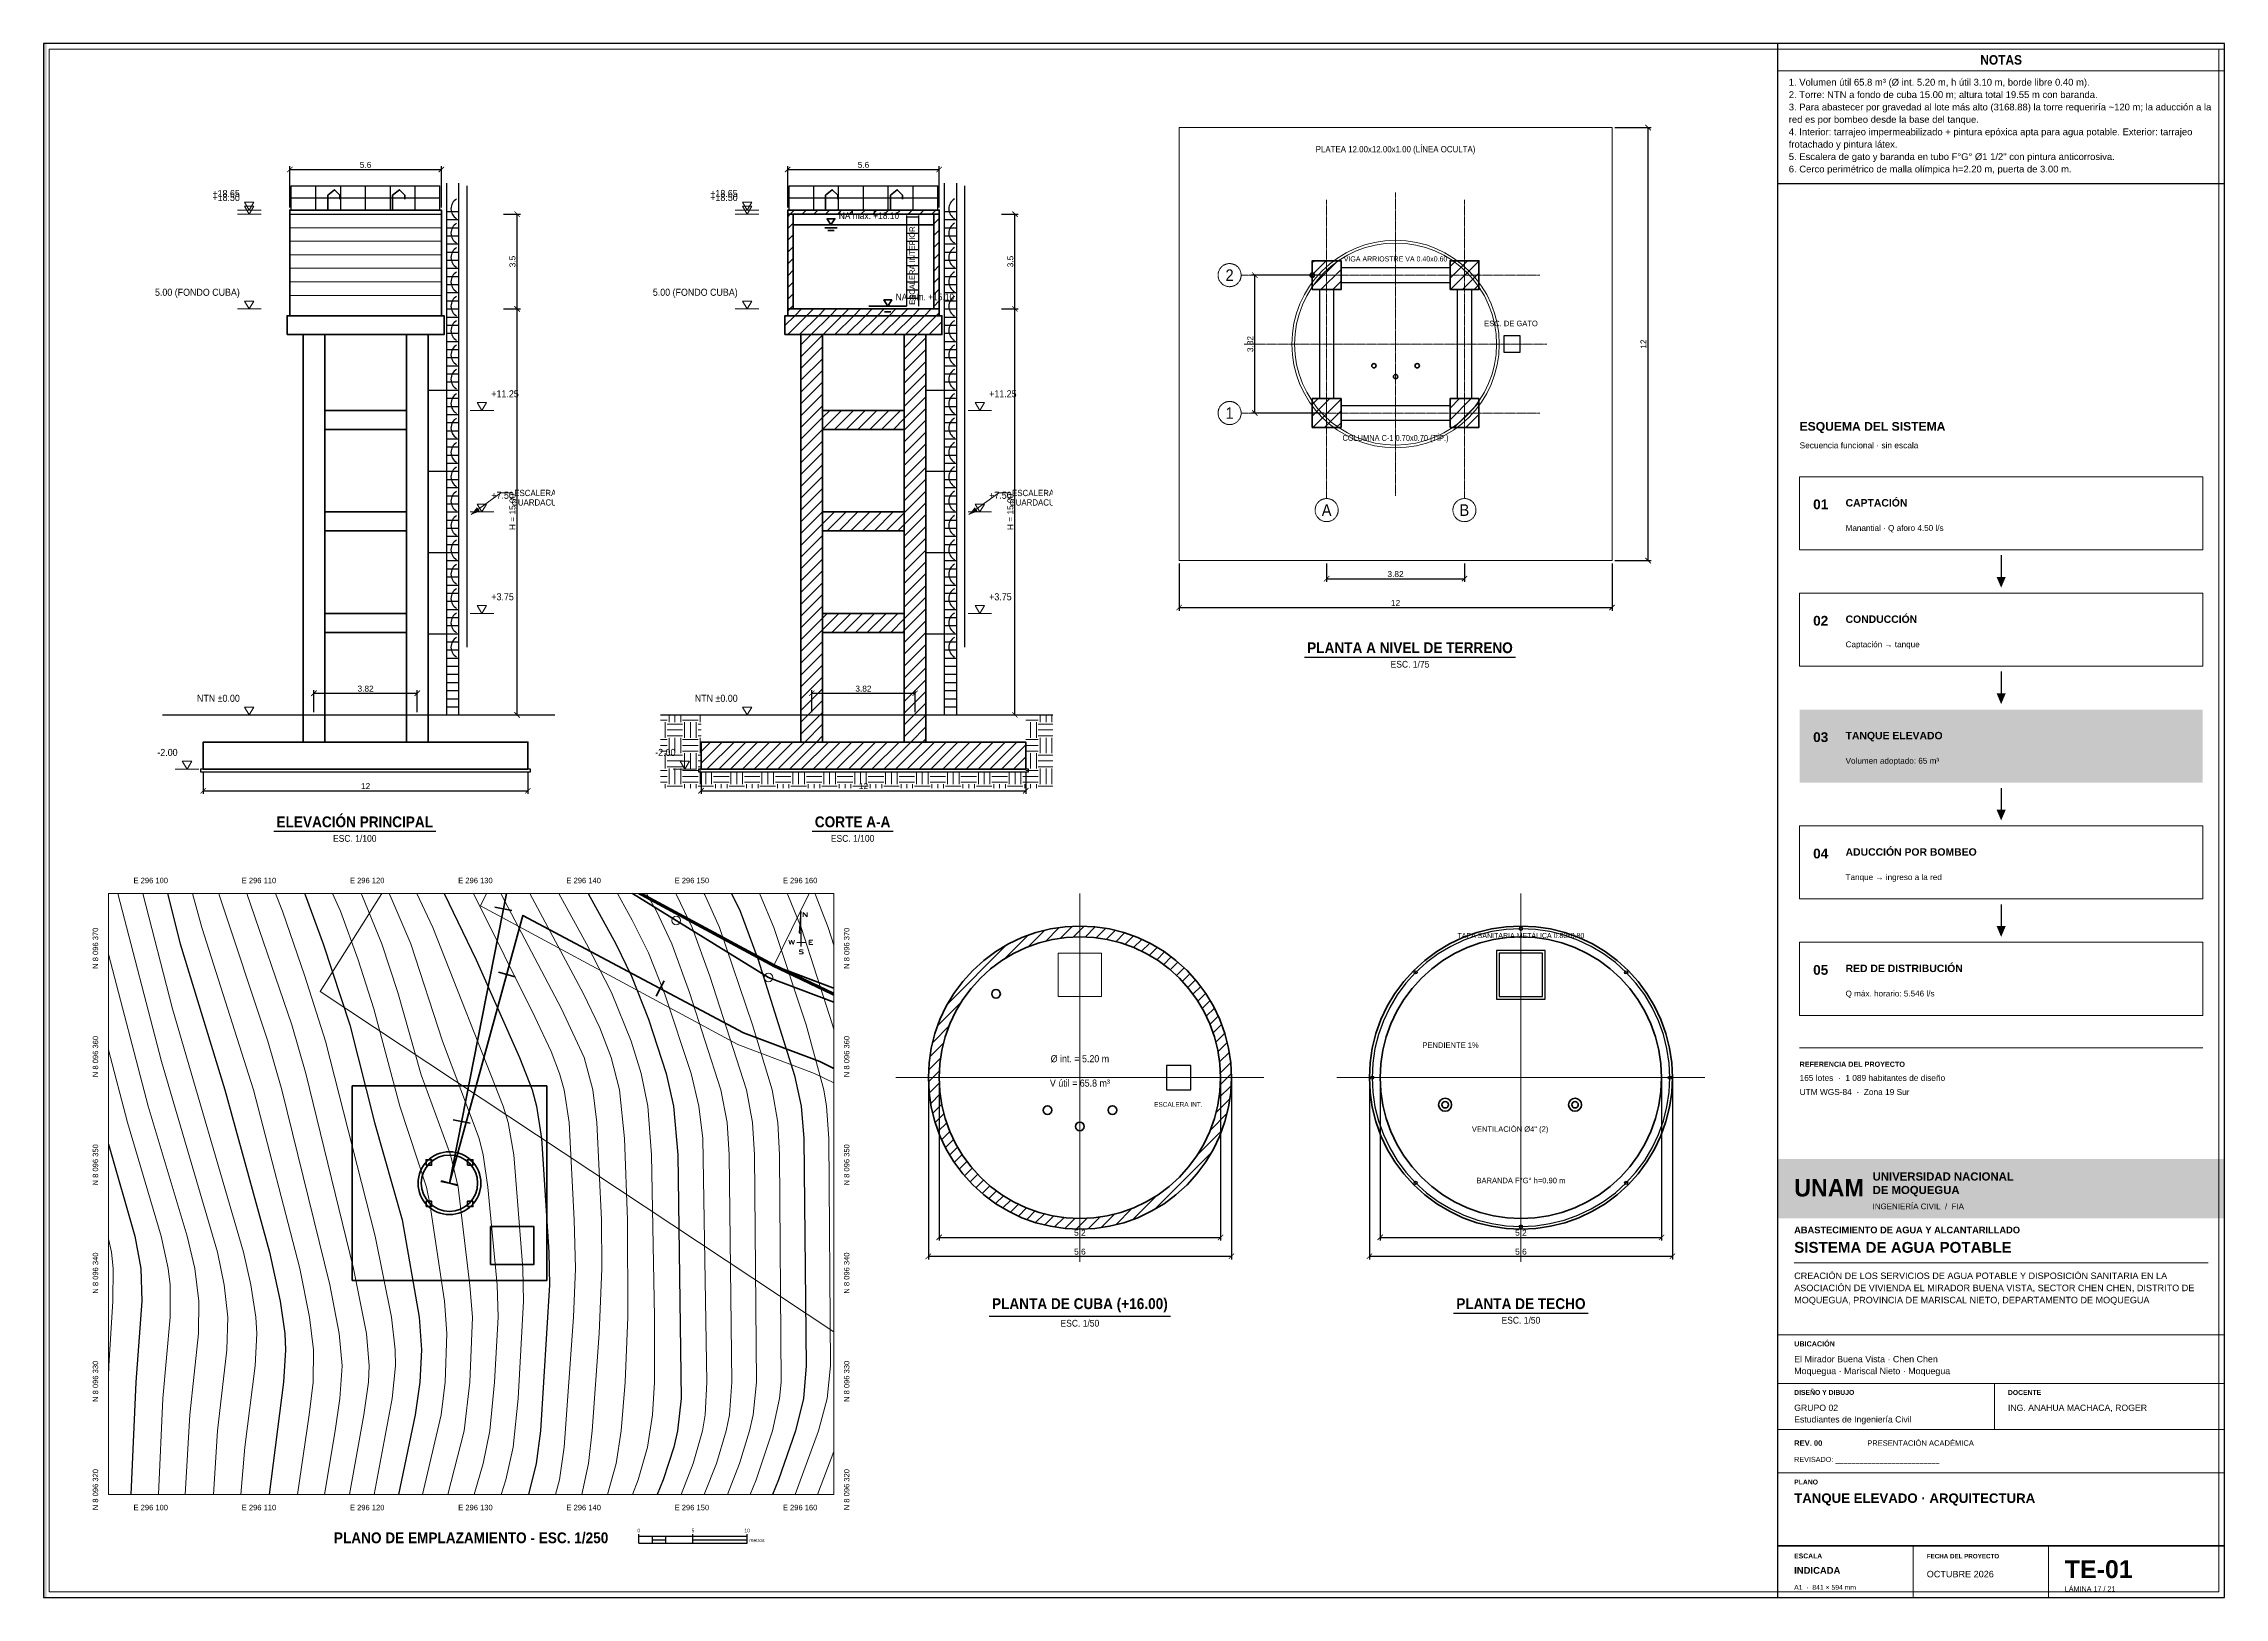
# Paper-space layout 'TE-01 TANQUE ARQ' of a CAD drawing. Header units: metres. Extents: x 25 to 831, y 10 to 584.
# The model-space entities are those that its viewports show. They can reach past a viewport. Long polylines and large blocks are cut down to what shows.
import ezdxf
from ezdxf.enums import TextEntityAlignment as Align

# ---------------------------------------------------------------- set-up
doc = ezdxf.new("R2010")
doc.units = ezdxf.units.M
doc.linetypes.add('CENTER', pattern=[5.08, 3.175, -0.635, 0.635, -0.635])
doc.linetypes.add('DASHED', pattern=[1.524, 1.27, -0.254])
for name, color, linetype, lineweight in [('ALIN-LA', 8, 'CENTER', 13), ('ALIN-LC', 8, 'CENTER', 13), ('ALIN-SN02', 8, 'CENTER', 13), ('AP-ESTRUCTURAS', 1, 'Continuous', 35), ('AP-LC', 134, 'Continuous', 35), ('AP-LI', 30, 'Continuous', 35), ('AP-NODOS', 1, 'Continuous', 18), ('AP-RED-075', 5, 'Continuous', 35), ('C-TOPO-MAJR', 33, 'Continuous', 25), ('C-TOPO-MINR', 253, 'Continuous', 13), ('DET-CONCRETO', 7, 'Continuous', 35), ('DET-COTAS', 3, 'Continuous', 13), ('DET-EJES', 1, 'CENTER', 13), ('DET-HATCH', 8, 'Continuous', 9), ('DET-LINEA', 7, 'Continuous', 25), ('DET-OCULTO', 8, 'Continuous', 18), ('DET-TERRENO', 32, 'Continuous', 25), ('DET-TUB', 5, 'Continuous', 35), ('DET-TXT', 7, 'Continuous', 18), ('LAM-GRILLA-TXT', 8, 'Continuous', 13), ('LAM-MARCO', 7, 'Continuous', 50), ('LAM-NORTE', 7, 'Continuous', 25), ('LAM-ROTULO', 7, 'Continuous', 35), ('LAM-TXT', 7, 'Continuous', 25), ('LOTE', 7, 'Continuous', 18), ('MANZANA', 3, 'Continuous', 25), ('PERIMETRO', 1, 'Continuous', 35), ('RELIEVE_LIMITE', 6, 'Continuous', 18), ('VIA_BORDE', 8, 'Continuous', 18)]:
    doc.layers.add(name, color=color, linetype=linetype, lineweight=lineweight)
for name, color, linetype, lineweight, true_color in [('CH-ACCENT', 7, 'Continuous', 30, 0x087e8b), ('CH-FILL', 7, 'Continuous', 0, 0x17354a), ('CH-FINE', 7, 'Continuous', 13, 0xdce7ec), ('CH-FRAME', 7, 'Continuous', 35, 0x17354a), ('CH-TEXT', 7, 'Continuous', 18, 0x253944), ('CH-TITLE', 7, 'Continuous', 25, 0x17354a), ('CH-WHITE', 7, 'Continuous', 18, 0xffffff)]:
    doc.layers.add(name, color=color, linetype=linetype, lineweight=lineweight, true_color=true_color)
doc.layers.add('LAM-VP', color=8, linetype='Continuous', lineweight=9, plot=False)
doc.layers.get('LAM-VP').off()
doc.styles.add('$7$Scale Bar', font='arial.ttf')
doc.styles.add('$8$STRETCH', font='SIMPLEX', dxfattribs={"width": 1.5})
doc.styles.add('ARIAL', font='arial.ttf')
doc.styles.add('CH-BOLD', font='Arialbd.ttf')
doc.styles.add('CH-TEXT', font='Arial.ttf')
doc.dimstyles.new('COTA_100', dxfattribs={"dimscale": 0.1, "dimtxt": 2.2, "dimasz": 2, "dimexe": 1.2, "dimexo": 1, "dimgap": 0.6, "dimtad": 1, "dimdsep": 46, "dimtxsty": 'ARIAL', "dimblk": 'ARCHTICK', "dimcen": 2.5, "dimazin": 3, "dimtfac": 1, "dimtmove": 0, "dimatfit": 3})
doc.dimstyles.new('COTA_50', dxfattribs={"dimscale": 0.05, "dimtxt": 2.2, "dimasz": 2, "dimexe": 1.2, "dimexo": 1, "dimgap": 0.6, "dimtad": 1, "dimdsep": 46, "dimtxsty": 'ARIAL', "dimblk": 'ARCHTICK', "dimcen": 2.5, "dimazin": 3, "dimtfac": 1, "dimtmove": 0, "dimatfit": 3})
doc.dimstyles.new('COTA_75', dxfattribs={"dimscale": 0.075, "dimtxt": 2.2, "dimasz": 2, "dimexe": 1.2, "dimexo": 1, "dimgap": 0.6, "dimtad": 1, "dimdsep": 46, "dimtxsty": 'ARIAL', "dimblk": 'ARCHTICK', "dimcen": 2.5, "dimazin": 3, "dimtfac": 1, "dimtmove": 0, "dimatfit": 3})

# ---------------------------------------------------------------- blocks, each defined once
blk = doc.blocks.new('*U240')
at = {"color": 0, "linetype": 'ByBlock', "lineweight": -2}
for points in [[(0.001, -0.062), (-0.004, 0.448), (-0.032, 0.139), (-0.001, 0.139)], [(-0.062, -0.001), (0.062, 0.001)]]:
    blk.add_lwpolyline(points, dxfattribs=at)
at = {"color": 0, "linetype": 'ByBlock', "lineweight": -2, "style": '$8$STRETCH', "width": 1.5}
for s, p in [('N', (0.058, 0.402)), ('W', (-0.139, -0.001)), ('E', (0.139, 0.001)), ('S', (0.001, -0.139))]:
    blk.add_text(s, height=0.0618, rotation=0.5674, dxfattribs=at).set_placement(p, align=Align.MIDDLE)
blk = doc.blocks.new('*U242')
for p, q in [((0, 2.5), (0, 3.3)), ((40, 2.5), (0, 2.5)), ((0, 0), (0, 2.5)), ((0, 0), (40, 0)), ((5, 0), (5, 2.5)), ((5, 1.25), (10, 1.25)), ((10, 0), (10, 2.5)), ((20, 2.5), (20, 3.3)), ((20, 0), (20, 2.5)), ((20, 1.2), (40, 1.2)), ((40, 2.5), (40, 3.3)), ((40, 0), (40, 2.5))]:
    blk.add_line(p, q)
at = {"style": '$7$Scale Bar', "flags": 1}
for tag, p in [('Map.ScaleBar.Div0', (0, 3.63)), ('Map.ScaleBar.Div', (20, 3.63)), ('Map.ScaleBar.Div2', (40, 3.63))]:
    blk.add_attdef(tag, text='', height=1.33, dxfattribs=at).set_placement(p, align=Align.BOTTOM_CENTER)
blk.add_attdef('Map.ScaleBar.Units.Label', text='', height=1.33, dxfattribs=at).set_placement((40.77, 1.07), align=Align.MIDDLE_LEFT)
blk = doc.blocks.new('CURVAS_NIVEL')
at = {"layer": 'C-TOPO-MAJR'}
for points, elevation in [([(296153, 8096376.42), (296154.45, 8096373.42), (296156.122, 8096368.92), (296159.494, 8096358.246), (296160.094, 8096355.42), (296160.358, 8096352.42), (296160.555, 8096331.42), (296160.302, 8096328.42), (296159.577, 8096325.42), (296158.001, 8096320.92), (296156.21, 8096316.42)], 3075), ([(296138.494, 8096378.524), (296142.962, 8096370.42), (296144.43, 8096367.42), (296145.994, 8096363.454), (296147.623, 8096358.42), (296148.296, 8096355.42), (296148.691, 8096350.92), (296149.015, 8096328.42), (296148.674, 8096325.42), (296148.322, 8096323.92), (296147.351, 8096320.92), (296146.102, 8096317.92)], 3070), ([(296122.868, 8096383.92), (296130.059, 8096368.92), (296134.08, 8096359.92), (296135.23, 8096356.92), (296135.647, 8096355.42), (296136.116, 8096352.42), (296136.769, 8096341.92), (296136.834, 8096338.92), (296136.003, 8096325.42), (296135.625, 8096322.42), (296134.881, 8096319.42), (296133.262, 8096314.92)], 3065), ([(296112.368, 8096379.42), (296114.265, 8096374.92), (296115.937, 8096370.42), (296118.383, 8096362.92), (296120.67, 8096353.92), (296123.229, 8096344.92), (296124.798, 8096335.92), (296125.005, 8096332.92), (296124.868, 8096329.92), (296124.428, 8096326.92), (296122.54, 8096317.92)], 3060), ([(296100.449, 8096379.42), (296102.731, 8096370.42), (296106.839, 8096356.92), (296110.986, 8096341.92), (296111.965, 8096337.42), (296112.373, 8096334.42), (296112.442, 8096332.92), (296112.267, 8096329.92), (296110.555, 8096316.42)], 3055), ([(296088.884, 8096379.42), (296095.949, 8096352.42), (296098.526, 8096343.42), (296099.084, 8096340.42), (296099.171, 8096337.42), (296098.62, 8096329.92), (296097.958, 8096314.92)], 3050)]:
    blk.add_lwpolyline(points, dxfattribs=dict(at, elevation=elevation))
at = {"layer": 'C-TOPO-MINR'}
for points, elevation in [([(296158.565, 8096380.92), (296161.417, 8096374.92), (296162.593, 8096371.92), (296165.399, 8096362.92)], 3078), ([(296155.884, 8096380.92), (296158.869, 8096374.92), (296160.087, 8096371.92), (296162.992, 8096362.92), (296164.531, 8096356.92)], 3077), ([(296163.812, 8096325.42), (296161.566, 8096319.42), (296159.71, 8096314.92)], 3077), ([(296152.507, 8096382.42), (296156.317, 8096374.92), (296157.578, 8096371.92), (296160.554, 8096362.92), (296162.182, 8096356.92), (296162.43, 8096355.42), (296162.655, 8096352.42), (296162.818, 8096331.42), (296162.491, 8096328.42), (296161.686, 8096325.42), (296159.489, 8096319.42), (296157.994, 8096315.753)], 3076), ([(296146.325, 8096383.92), (296151.183, 8096374.92), (296152.545, 8096371.92), (296155.609, 8096362.92), (296157.43, 8096356.92), (296157.945, 8096353.92), (296158.102, 8096350.92), (296158.234, 8096329.92), (296158.097, 8096328.42), (296157.458, 8096325.42), (296155.934, 8096320.92), (296154.112, 8096316.42)], 3074), ([(296144.43, 8096382.42), (296148.574, 8096374.92), (296150.021, 8096371.92), (296151.672, 8096367.42), (296155.033, 8096356.92), (296155.603, 8096353.92), (296155.785, 8096350.92), (296155.97, 8096329.92), (296155.66, 8096326.92), (296155.322, 8096325.42), (296154.384, 8096322.42), (296152.658, 8096317.92)], 3073), ([(296141.759, 8096382.42), (296146.718, 8096373.42), (296148.139, 8096370.42), (296149.783, 8096365.92), (296152.665, 8096356.92), (296153.249, 8096353.92), (296153.447, 8096350.92), (296153.691, 8096329.92), (296153.462, 8096326.92), (296153.163, 8096325.42), (296152.269, 8096322.42), (296150.508, 8096317.92)], 3072), ([(296139.888, 8096380.92), (296144.494, 8096372.58), (296145.994, 8096369.57), (296147.494, 8096365.775), (296149.92, 8096358.42), (296150.656, 8096355.42), (296151.012, 8096352.42), (296151.39, 8096329.92), (296151.223, 8096326.92), (296150.966, 8096325.42), (296150.111, 8096322.42), (296148.975, 8096319.42), (296138.494, 8096297.433)], 3071), ([(296136.147, 8096377.92), (296140.259, 8096370.42), (296142.559, 8096365.92), (296144.391, 8096361.42), (296145.318, 8096358.42), (296145.922, 8096355.42), (296146.276, 8096350.92), (296146.56, 8096335.92), (296146.542, 8096329.92), (296146.37, 8096326.92), (296145.891, 8096323.92), (296145.039, 8096320.92), (296143.868, 8096317.92)], 3069), ([(296133.994, 8096376.966), (296139.994, 8096365.779), (296141.494, 8096362.638), (296142.532, 8096359.92), (296143.301, 8096356.92), (296143.763, 8096352.42), (296144.065, 8096344.92), (296144.082, 8096335.92), (296143.832, 8096329.92), (296143.457, 8096325.42), (296142.991, 8096322.42), (296142.166, 8096319.42), (296140.27, 8096314.92)], 3068), ([(296127.929, 8096383.92), (296132.418, 8096374.92), (296137.967, 8096364.42), (296140.032, 8096359.92), (296140.846, 8096356.92), (296141.202, 8096353.92), (296141.639, 8096344.92), (296141.686, 8096340.42), (296141.426, 8096334.42), (296140.79, 8096325.42), (296140.46, 8096322.42), (296139.79, 8096319.42), (296138.664, 8096316.42)], 3067), ([(296125.388, 8096383.92), (296135.494, 8096363.67), (296136.994, 8096360.453), (296137.774, 8096358.42), (296138.195, 8096356.92), (296138.646, 8096353.92), (296139.137, 8096344.92), (296139.251, 8096340.42), (296139.056, 8096335.92), (296138.203, 8096323.92), (296137.752, 8096320.92), (296137.366, 8096319.42), (296136.285, 8096316.42)], 3066), ([(296120.391, 8096383.92), (296126.048, 8096371.92), (296132.558, 8096355.42), (296133.009, 8096353.92), (296133.554, 8096350.92), (296134.37, 8096340.42), (296134.456, 8096337.42), (296133.943, 8096328.42), (296133.482, 8096323.92), (296132.807, 8096320.92), (296131.381, 8096316.42)], 3064), ([(296118.545, 8096382.42), (296122.094, 8096374.92), (296124.024, 8096370.42), (296126.947, 8096361.42), (296130.351, 8096352.42), (296130.726, 8096350.92), (296131.144, 8096347.92), (296132, 8096338.92), (296132.09, 8096335.92), (296131.767, 8096329.92), (296131.338, 8096325.42), (296130.712, 8096322.42), (296128.547, 8096314.92)], 3063), ([(296116.704, 8096380.92), (296119.507, 8096374.92), (296121.348, 8096370.42), (296122.838, 8096365.92), (296124.994, 8096358.297), (296127.682, 8096350.92), (296128.39, 8096347.92), (296129.494, 8096338.843), (296129.726, 8096335.92), (296129.485, 8096329.92), (296128.947, 8096325.42), (296126.275, 8096314.92)], 3062), ([(296114.494, 8096380.293), (296117.522, 8096373.42), (296119.174, 8096368.92), (296120.61, 8096364.42), (296123.009, 8096355.42), (296125.467, 8096347.92), (296125.799, 8096346.42), (296127.137, 8096337.42), (296127.366, 8096334.42), (296127.188, 8096329.92), (296126.82, 8096326.92), (296124.032, 8096314.92)], 3061), ([(296110.442, 8096377.92), (296112.163, 8096373.42), (296114.242, 8096367.42), (296116.158, 8096361.42), (296120.736, 8096343.42), (296122.237, 8096335.92), (296122.587, 8096332.92), (296122.605, 8096331.42), (296122.319, 8096328.42), (296120.32, 8096317.92)], 3059), ([(296108.416, 8096376.42), (296113.03, 8096362.92), (296114.331, 8096358.42), (296118.737, 8096340.42), (296119.929, 8096334.42), (296120.179, 8096331.42), (296120.114, 8096329.92), (296119.694, 8096326.92), (296118.081, 8096317.92)], 3058), ([(296105.145, 8096379.42), (296106.334, 8096374.92), (296110.811, 8096361.42), (296112.101, 8096356.92), (296116.548, 8096338.92), (296117.407, 8096334.42), (296117.681, 8096331.42), (296117.485, 8096328.42), (296117.027, 8096325.42), (296115.774, 8096317.92)], 3057), ([(296103.462, 8096376.42), (296104.731, 8096371.92), (296109.478, 8096356.92), (296113.772, 8096340.42), (296114.678, 8096335.92), (296115.049, 8096332.92), (296115.008, 8096329.92), (296114.65, 8096326.92), (296113.323, 8096317.92)], 3056), ([(296098.122, 8096379.42), (296102.021, 8096364.42), (296108.576, 8096341.92), (296109.247, 8096338.92), (296109.694, 8096335.92), (296109.787, 8096334.42), (296109.651, 8096331.42), (296108.707, 8096323.92), (296108.061, 8096316.42)], 3054), ([(296095.804, 8096379.42), (296100.994, 8096359.537), (296106.164, 8096341.92), (296106.798, 8096338.92), (296107.127, 8096335.92), (296107.033, 8096332.92), (296106.154, 8096325.42), (296105.683, 8096317.92)], 3053), ([(296093.492, 8096379.42), (296099.766, 8096355.42), (296103.357, 8096343.42), (296104.071, 8096340.42), (296104.457, 8096337.42), (296104.411, 8096334.42), (296103.621, 8096326.92), (296102.917, 8096314.92)], 3052), ([(296091.186, 8096379.42), (296097.85, 8096353.92), (296100.947, 8096343.42), (296101.598, 8096340.42), (296101.778, 8096338.92), (296101.79, 8096335.92), (296101.11, 8096328.42), (296100.571, 8096316.42)], 3051), ([(296095.721, 8096344.92), (296096.371, 8096341.92), (296096.527, 8096340.42), (296096.499, 8096337.42), (296096.14, 8096331.42), (296095.459, 8096314.92)], 3049)]:
    blk.add_lwpolyline(points, dxfattribs=dict(at, elevation=elevation))
blk = doc.blocks.new('NODO')
blk.add_circle((0, 0), 0.5)
blk = doc.blocks.new('_ARCHTICK')
at = {"color": 0, "linetype": 'ByBlock', "const_width": 0.15}
blk.add_lwpolyline([(-0.5, -0.5), (0.5, 0.5)], dxfattribs=at)
blk = doc.blocks.new('DET_TANQUE_ELEV')
at = {"layer": 'DET-TXT'}
h = blk.add_hatch(color=256, dxfattribs=at)
h.dxf.hatch_style = 1
h.paths.add_polyline_path([(310003.9, 8100007.4), (310004.2254, 8100007.5205), (310004.1149, 8100007.6725)])
at = {"layer": 'DET-CONCRETO'}
for points in [[(309997.2, 8100014.75), (310002.8, 8100014.75), (310002.8, 8100018.65), (309997.2, 8100018.65)], [(309997.1, 8100014.05), (310002.9, 8100014.05), (310002.9, 8100014.75), (309997.1, 8100014.75)], [(309997.69, 8099999), (309998.49, 8099999), (309998.49, 8100014.05), (309997.69, 8100014.05)], [(310001.51, 8099999), (310002.31, 8099999), (310002.31, 8100014.05), (310001.51, 8100014.05)], [(309998.49, 8100010.55), (310001.51, 8100010.55), (310001.51, 8100011.25), (309998.49, 8100011.25)], [(309998.49, 8100006.8), (310001.51, 8100006.8), (310001.51, 8100007.5), (309998.49, 8100007.5)], [(309998.49, 8100003.05), (310001.51, 8100003.05), (310001.51, 8100003.75), (309998.49, 8100003.75)], [(309994, 8099998), (310006, 8099998), (310006, 8099999), (309994, 8099999)]]:
    blk.add_lwpolyline(points, close=True, dxfattribs=at)
at = {"layer": 'DET-COTAS'}
for p, q in [((309995.265, 8100018.65), (309996.135, 8100018.65)), ((309995.265, 8100018.5), (309996.135, 8100018.5)), ((309995.265, 8100015), (309996.135, 8100015)), ((310003.865, 8100011.25), (310004.735, 8100011.25)), ((310003.865, 8100007.5), (310004.735, 8100007.5)), ((310003.865, 8100003.75), (310004.735, 8100003.75)), ((309995.265, 8100000), (309996.135, 8100000)), ((309992.965, 8099998), (309993.835, 8099998))]:
    blk.add_line(p, q, dxfattribs=at)
for points in [[(309995.7, 8100018.65), (309995.526, 8100018.94), (309995.874, 8100018.94), (309995.7, 8100018.65)], [(309995.7, 8100018.5), (309995.526, 8100018.79), (309995.874, 8100018.79), (309995.7, 8100018.5)], [(309995.7, 8100015), (309995.526, 8100015.29), (309995.874, 8100015.29), (309995.7, 8100015)], [(310004.3, 8100011.25), (310004.126, 8100011.54), (310004.474, 8100011.54), (310004.3, 8100011.25)], [(310004.3, 8100007.5), (310004.126, 8100007.79), (310004.474, 8100007.79), (310004.3, 8100007.5)], [(310004.3, 8100003.75), (310004.126, 8100004.04), (310004.474, 8100004.04), (310004.3, 8100003.75)], [(309995.7, 8100000), (309995.526, 8100000.29), (309995.874, 8100000.29), (309995.7, 8100000)], [(309993.4, 8099998), (309993.226, 8099998.29), (309993.574, 8099998.29), (309993.4, 8099998)]]:
    blk.add_lwpolyline(points, dxfattribs=at)
at = {"layer": 'DET-LINEA'}
for p, q in [((309997.25, 8100018.65), (309997.25, 8100019.55)), ((309997.25, 8100019.55), (310002.75, 8100019.55)), ((309998.1667, 8100018.65), (309998.1667, 8100019.55)), ((309999.0833, 8100018.65), (309999.0833, 8100019.55)), ((310000, 8100018.65), (310000, 8100019.55)), ((310000.9167, 8100018.65), (310000.9167, 8100019.55)), ((310001.8333, 8100018.65), (310001.8333, 8100019.55)), ((310002.75, 8100018.65), (310002.75, 8100019.55)), ((310003, 8100000), (310003, 8100019.65)), ((310003.45, 8100000), (310003.45, 8100019.65)), ((310003.75, 8100002.5), (310003.75, 8100019.55)), ((309997.25, 8100019.1), (310002.75, 8100019.1)), ((309997.2, 8100018.5), (310002.8, 8100018.5)), ((310003, 8100018.6), (310003.45, 8100018.6)), ((310003, 8100018.3), (310003.45, 8100018.3)), ((310003, 8100018), (310003.45, 8100018)), ((310003, 8100017.7), (310003.45, 8100017.7)), ((310003, 8100017.4), (310003.45, 8100017.4)), ((310003, 8100017.1), (310003.45, 8100017.1)), ((310003, 8100016.8), (310003.45, 8100016.8)), ((310003, 8100016.5), (310003.45, 8100016.5)), ((310003, 8100016.2), (310003.45, 8100016.2)), ((310003, 8100015.9), (310003.45, 8100015.9)), ((310003, 8100015.6), (310003.45, 8100015.6)), ((310003, 8100015.3), (310003.45, 8100015.3)), ((309997.2, 8100014.75), (310002.8, 8100014.75)), ((310003, 8100015), (310003.45, 8100015)), ((310003, 8100014.7), (310003.45, 8100014.7)), ((310003, 8100014.4), (310003.45, 8100014.4)), ((310003, 8100014.1), (310003.45, 8100014.1)), ((310003, 8100013.8), (310003.45, 8100013.8)), ((310003, 8100013.5), (310003.45, 8100013.5)), ((310003, 8100013.2), (310003.45, 8100013.2)), ((310003, 8100012.9), (310003.45, 8100012.9)), ((310003, 8100012.6), (310003.45, 8100012.6)), ((310003, 8100012.3), (310003.45, 8100012.3)), ((310002.31, 8100012), (310003, 8100012)), ((310003, 8100012), (310003.45, 8100012)), ((310003, 8100011.7), (310003.45, 8100011.7)), ((310003, 8100011.4), (310003.45, 8100011.4)), ((310003, 8100011.1), (310003.45, 8100011.1)), ((310003, 8100010.8), (310003.45, 8100010.8)), ((310003, 8100010.5), (310003.45, 8100010.5)), ((310003, 8100010.2), (310003.45, 8100010.2)), ((310003, 8100009.9), (310003.45, 8100009.9)), ((310003, 8100009.6), (310003.45, 8100009.6)), ((310003, 8100009.3), (310003.45, 8100009.3)), ((310002.31, 8100009), (310003, 8100009)), ((310003, 8100009), (310003.45, 8100009)), ((310003, 8100008.7), (310003.45, 8100008.7)), ((310003, 8100008.4), (310003.45, 8100008.4)), ((310003, 8100008.1), (310003.45, 8100008.1)), ((310003, 8100007.8), (310003.45, 8100007.8)), ((310003, 8100007.5), (310003.45, 8100007.5)), ((310003, 8100007.2), (310003.45, 8100007.2)), ((310003, 8100006.9), (310003.45, 8100006.9)), ((310003, 8100006.6), (310003.45, 8100006.6)), ((310003, 8100006.3), (310003.45, 8100006.3)), ((310002.31, 8100006), (310003, 8100006)), ((310003, 8100006), (310003.45, 8100006)), ((310003, 8100005.7), (310003.45, 8100005.7)), ((310003, 8100005.4), (310003.45, 8100005.4)), ((310003, 8100005.1), (310003.45, 8100005.1)), ((310003, 8100004.8), (310003.45, 8100004.8)), ((310003, 8100004.5), (310003.45, 8100004.5)), ((310003, 8100004.2), (310003.45, 8100004.2)), ((310003, 8100003.9), (310003.45, 8100003.9)), ((310003, 8100003.6), (310003.45, 8100003.6)), ((310002.31, 8100003), (310003, 8100003)), ((310003, 8100003.3), (310003.45, 8100003.3)), ((310003, 8100003), (310003.45, 8100003)), ((310003, 8100002.7), (310003.45, 8100002.7)), ((310003, 8100002.4), (310003.45, 8100002.4)), ((310003, 8100002.1), (310003.45, 8100002.1)), ((310003, 8100001.8), (310003.45, 8100001.8)), ((310003, 8100001.5), (310003.45, 8100001.5)), ((310003, 8100001.2), (310003.45, 8100001.2)), ((310003, 8100000.9), (310003.45, 8100000.9)), ((310003, 8100000.6), (310003.45, 8100000.6)), ((310003, 8100000.3), (310003.45, 8100000.3))]:
    blk.add_line(p, q, dxfattribs=at)
blk.add_lwpolyline([(309993.9, 8099997.9), (310006.1, 8099997.9), (310006.1, 8099998), (309993.9, 8099998)], close=True, dxfattribs=at)
for centre in [(310003.575, 8100018.7), (310003.575, 8100017.8), (310003.575, 8100016.9), (310003.575, 8100016), (310003.575, 8100015.1), (310003.575, 8100014.2), (310003.575, 8100013.3), (310003.575, 8100012.4), (310003.575, 8100011.5), (310003.575, 8100010.6), (310003.575, 8100009.7), (310003.575, 8100008.8), (310003.575, 8100007.9), (310003.575, 8100007), (310003.575, 8100006.1), (310003.575, 8100005.2), (310003.575, 8100004.3), (310003.575, 8100003.4), (310003.575, 8100002.5)]:
    blk.add_arc(centre, 0.42, 120, 240, dxfattribs=at)
at = {"layer": 'DET-OCULTO'}
for p, q in [((309997.2, 8100018), (310002.8, 8100018)), ((309997.2, 8100017.5), (310002.8, 8100017.5)), ((309997.2, 8100017), (310002.8, 8100017)), ((309997.2, 8100016.5), (310002.8, 8100016.5)), ((309997.2, 8100016), (310002.8, 8100016)), ((309997.2, 8100015.5), (310002.8, 8100015.5))]:
    blk.add_line(p, q, dxfattribs=at)
at = {"layer": 'DET-TERRENO'}
blk.add_line((309992.5, 8100000), (310007.5, 8100000), dxfattribs=at)
at = {"layer": 'DET-TUB'}
for points in [[(309998.6, 8100018.65), (309998.6, 8100019.2), (309998.85, 8100019.4), (309999.05, 8100019.2), (309999.05, 8100019.05)], [(310001, 8100018.65), (310001, 8100019.2), (310001.25, 8100019.4), (310001.45, 8100019.2), (310001.45, 8100019.05)]]:
    blk.add_lwpolyline(points, dxfattribs=at)
at = {"layer": 'DET-TXT'}
blk.add_lwpolyline([(310003.9, 8100007.4), (310005, 8100008.2), (310005.4, 8100008.2)], dxfattribs=at)
at = {"layer": 'DET-COTAS', "style": 'ARIAL', "width": 0.9}
for s, p in [('+18.65', (309995.352, 8100019.056)), ('+18.50', (309995.352, 8100018.906)), ('+15.00 (FONDO CUBA)', (309995.352, 8100015.406)), ('NTN ±0.00', (309995.352, 8100000.406)), ('-2.00', (309993.052, 8099998.406))]:
    blk.add_text(s, height=0.261, dxfattribs=at).set_placement(p, align=Align.BOTTOM_RIGHT)
for s, p in [('+11.25', (310004.648, 8100011.656)), ('+7.50', (310004.648, 8100007.906)), ('+3.75', (310004.648, 8100004.156))]:
    blk.add_text(s, height=0.261, dxfattribs=at).set_placement(p, align=Align.BOTTOM_LEFT)
at = {"layer": 'DET-TXT', "style": 'ARIAL', "width": 0.9}
for s, p in [('ESCALERA DE GATO F°G° CON', (310005.4928, 8100008.2)), ('GUARDACUERPO (h>2.50 m)', (310005.4, 8100007.85))]:
    blk.add_text(s, height=0.232, dxfattribs=at).set_placement(p, align=Align.MIDDLE_LEFT)
at = {"layer": 'DET-COTAS'}
for base, p1, p2 in [((309997.2, 8100020.15), (309997.2, 8100018.65), (310002.8, 8100018.65)), ((309998.09, 8100000.8), (309998.09, 8100000), (310001.91, 8100000)), ((309994, 8099997.2), (309994, 8099998), (310006, 8099998))]:
    blk.add_linear_dim(base=base, p1=p1, p2=p2, dimstyle='COTA_100', dxfattribs=at).render()
blk.add_linear_dim(base=(310005.6, 8100015), p1=(310005, 8100015), p2=(310005, 8100018.5), angle=90, dimstyle='COTA_100', dxfattribs=at).render()
blk.add_linear_dim(base=(310005.6, 8100000), p1=(310005, 8100000), p2=(310005, 8100015), angle=90, text='H = 15.00', dimstyle='COTA_100', dxfattribs=at).render()
blk = doc.blocks.new('DET_TANQUE_CORTE')
at = {"layer": 'DET-HATCH'}
h = blk.add_hatch(dxfattribs=at)
h.set_pattern_fill('ANSI31', scale=0.097007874)
h.paths.add_polyline_path([(310015.2, 8100018.5), (310020.8, 8100018.5), (310020.8, 8100018.65), (310015.2, 8100018.65)])
h = blk.add_hatch(dxfattribs=at)
h.set_pattern_fill('ANSI31', scale=0.097007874)
h.paths.add_polyline_path([(310015.2, 8100015), (310015.4, 8100015), (310015.4, 8100018.5), (310015.2, 8100018.5)])
h = blk.add_hatch(dxfattribs=at)
h.set_pattern_fill('ANSI31', scale=0.097007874)
h.paths.add_polyline_path([(310020.6, 8100015), (310020.8, 8100015), (310020.8, 8100018.5), (310020.6, 8100018.5)])
h = blk.add_hatch(dxfattribs=at)
h.set_pattern_fill('ANSI31', scale=0.097007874)
h.paths.add_polyline_path([(310015.1, 8100014.05), (310020.9, 8100014.05), (310020.9, 8100014.75), (310015.1, 8100014.75)])
h = blk.add_hatch(dxfattribs=at)
h.set_pattern_fill('ANSI31', scale=0.097007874)
h.paths.add_polyline_path([(310015.2, 8100014.75), (310020.8, 8100014.75), (310020.8, 8100015), (310015.2, 8100015)])
h = blk.add_hatch(dxfattribs=at)
h.set_pattern_fill('ANSI31', scale=0.097007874)
h.paths.add_polyline_path([(310015.69, 8099999), (310016.49, 8099999), (310016.49, 8100014.05), (310015.69, 8100014.05)])
h = blk.add_hatch(dxfattribs=at)
h.set_pattern_fill('ANSI31', scale=0.097007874)
h.paths.add_polyline_path([(310019.51, 8099999), (310020.31, 8099999), (310020.31, 8100014.05), (310019.51, 8100014.05)])
h = blk.add_hatch(dxfattribs=at)
h.set_pattern_fill('ANSI31', scale=0.097007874)
h.paths.add_polyline_path([(310016.49, 8100010.55), (310019.51, 8100010.55), (310019.51, 8100011.25), (310016.49, 8100011.25)])
h = blk.add_hatch(dxfattribs=at)
h.set_pattern_fill('ANSI31', scale=0.097007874)
h.paths.add_polyline_path([(310016.49, 8100006.8), (310019.51, 8100006.8), (310019.51, 8100007.5), (310016.49, 8100007.5)])
h = blk.add_hatch(dxfattribs=at)
h.set_pattern_fill('ANSI31', scale=0.097007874)
h.paths.add_polyline_path([(310016.49, 8100003.05), (310019.51, 8100003.05), (310019.51, 8100003.75), (310016.49, 8100003.75)])
h = blk.add_hatch(dxfattribs=at)
h.set_pattern_fill('EARTH', scale=0.09)
h.paths.add_polyline_path([(310010.5, 8100000), (310012, 8100000), (310012, 8099997.9), (310024, 8099997.9), (310024, 8100000), (310025.5, 8100000), (310025.5, 8099997.3), (310010.5, 8099997.3)])
h = blk.add_hatch(dxfattribs=at)
h.set_pattern_fill('ANSI31', scale=0.097007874)
h.paths.add_polyline_path([(310012, 8099998), (310024, 8099998), (310024, 8099999), (310012, 8099999)])
at = {"layer": 'DET-TXT'}
h = blk.add_hatch(color=256, dxfattribs=at)
h.dxf.hatch_style = 1
h.paths.add_polyline_path([(310021.9, 8100007.4), (310022.2254, 8100007.5205), (310022.1149, 8100007.6725)])
at = {"layer": 'DET-CONCRETO'}
for points in [[(310015.2, 8100018.5), (310020.8, 8100018.5), (310020.8, 8100018.65), (310015.2, 8100018.65)], [(310015.2, 8100015), (310015.4, 8100015), (310015.4, 8100018.5), (310015.2, 8100018.5)], [(310020.6, 8100015), (310020.8, 8100015), (310020.8, 8100018.5), (310020.6, 8100018.5)], [(310015.1, 8100014.05), (310020.9, 8100014.05), (310020.9, 8100014.75), (310015.1, 8100014.75)], [(310015.2, 8100014.75), (310020.8, 8100014.75), (310020.8, 8100015), (310015.2, 8100015)], [(310015.69, 8099999), (310016.49, 8099999), (310016.49, 8100014.05), (310015.69, 8100014.05)], [(310019.51, 8099999), (310020.31, 8099999), (310020.31, 8100014.05), (310019.51, 8100014.05)], [(310016.49, 8100010.55), (310019.51, 8100010.55), (310019.51, 8100011.25), (310016.49, 8100011.25)], [(310016.49, 8100006.8), (310019.51, 8100006.8), (310019.51, 8100007.5), (310016.49, 8100007.5)], [(310016.49, 8100003.05), (310019.51, 8100003.05), (310019.51, 8100003.75), (310016.49, 8100003.75)], [(310012, 8099998), (310024, 8099998), (310024, 8099999), (310012, 8099999)]]:
    blk.add_lwpolyline(points, close=True, dxfattribs=at)
at = {"layer": 'DET-COTAS'}
for p, q in [((310013.265, 8100018.65), (310014.135, 8100018.65)), ((310013.265, 8100018.5), (310014.135, 8100018.5)), ((310013.265, 8100015), (310014.135, 8100015)), ((310021.865, 8100011.25), (310022.735, 8100011.25)), ((310021.865, 8100007.5), (310022.735, 8100007.5)), ((310021.865, 8100003.75), (310022.735, 8100003.75)), ((310013.265, 8100000), (310014.135, 8100000)), ((310010.965, 8099998), (310011.835, 8099998))]:
    blk.add_line(p, q, dxfattribs=at)
for points in [[(310013.7, 8100018.65), (310013.526, 8100018.94), (310013.874, 8100018.94), (310013.7, 8100018.65)], [(310013.7, 8100018.5), (310013.526, 8100018.79), (310013.874, 8100018.79), (310013.7, 8100018.5)], [(310013.7, 8100015), (310013.526, 8100015.29), (310013.874, 8100015.29), (310013.7, 8100015)], [(310022.3, 8100011.25), (310022.126, 8100011.54), (310022.474, 8100011.54), (310022.3, 8100011.25)], [(310022.3, 8100007.5), (310022.126, 8100007.79), (310022.474, 8100007.79), (310022.3, 8100007.5)], [(310022.3, 8100003.75), (310022.126, 8100004.04), (310022.474, 8100004.04), (310022.3, 8100003.75)], [(310013.7, 8100000), (310013.526, 8100000.29), (310013.874, 8100000.29), (310013.7, 8100000)], [(310011.4, 8099998), (310011.226, 8099998.29), (310011.574, 8099998.29), (310011.4, 8099998)]]:
    blk.add_lwpolyline(points, dxfattribs=at)
at = {"layer": 'DET-LINEA'}
for p, q in [((310015.25, 8100018.65), (310015.25, 8100019.55)), ((310015.25, 8100019.55), (310020.75, 8100019.55)), ((310016.1667, 8100018.65), (310016.1667, 8100019.55)), ((310017.0833, 8100018.65), (310017.0833, 8100019.55)), ((310018, 8100018.65), (310018, 8100019.55)), ((310018.9167, 8100018.65), (310018.9167, 8100019.55)), ((310019.8333, 8100018.65), (310019.8333, 8100019.55)), ((310020.75, 8100018.65), (310020.75, 8100019.55)), ((310021, 8100000), (310021, 8100019.65)), ((310021.45, 8100000), (310021.45, 8100019.65)), ((310021.75, 8100002.5), (310021.75, 8100019.55)), ((310015.25, 8100019.1), (310020.75, 8100019.1)), ((310019.6, 8100015.1), (310019.6, 8100018.45)), ((310019.6, 8100018.4), (310020.05, 8100018.4)), ((310020.05, 8100015.1), (310020.05, 8100018.45)), ((310021, 8100018.6), (310021.45, 8100018.6)), ((310019.6, 8100018.1), (310020.05, 8100018.1)), ((310021, 8100018.3), (310021.45, 8100018.3)), ((310021, 8100018), (310021.45, 8100018)), ((310019.6, 8100017.8), (310020.05, 8100017.8)), ((310019.6, 8100017.5), (310020.05, 8100017.5)), ((310021, 8100017.7), (310021.45, 8100017.7)), ((310019.6, 8100017.2), (310020.05, 8100017.2)), ((310021, 8100017.4), (310021.45, 8100017.4)), ((310021, 8100017.1), (310021.45, 8100017.1)), ((310019.6, 8100016.9), (310020.05, 8100016.9)), ((310021, 8100016.8), (310021.45, 8100016.8)), ((310019.6, 8100016.6), (310020.05, 8100016.6)), ((310019.6, 8100016.3), (310020.05, 8100016.3)), ((310021, 8100016.5), (310021.45, 8100016.5)), ((310019.6, 8100016), (310020.05, 8100016)), ((310021, 8100016.2), (310021.45, 8100016.2)), ((310021, 8100015.9), (310021.45, 8100015.9)), ((310019.6, 8100015.7), (310020.05, 8100015.7)), ((310021, 8100015.6), (310021.45, 8100015.6)), ((310019.6, 8100015.4), (310020.05, 8100015.4)), ((310021, 8100015.3), (310021.45, 8100015.3)), ((310021, 8100015), (310021.45, 8100015)), ((310021, 8100014.7), (310021.45, 8100014.7)), ((310021, 8100014.4), (310021.45, 8100014.4)), ((310021, 8100014.1), (310021.45, 8100014.1)), ((310021, 8100013.8), (310021.45, 8100013.8)), ((310021, 8100013.5), (310021.45, 8100013.5)), ((310021, 8100013.2), (310021.45, 8100013.2)), ((310021, 8100012.9), (310021.45, 8100012.9)), ((310021, 8100012.6), (310021.45, 8100012.6)), ((310021, 8100012.3), (310021.45, 8100012.3)), ((310020.31, 8100012), (310021, 8100012)), ((310021, 8100012), (310021.45, 8100012)), ((310021, 8100011.7), (310021.45, 8100011.7)), ((310021, 8100011.4), (310021.45, 8100011.4)), ((310021, 8100011.1), (310021.45, 8100011.1)), ((310021, 8100010.8), (310021.45, 8100010.8)), ((310021, 8100010.5), (310021.45, 8100010.5)), ((310021, 8100010.2), (310021.45, 8100010.2)), ((310021, 8100009.9), (310021.45, 8100009.9)), ((310021, 8100009.6), (310021.45, 8100009.6)), ((310021, 8100009.3), (310021.45, 8100009.3)), ((310020.31, 8100009), (310021, 8100009)), ((310021, 8100009), (310021.45, 8100009)), ((310021, 8100008.7), (310021.45, 8100008.7)), ((310021, 8100008.4), (310021.45, 8100008.4)), ((310021, 8100008.1), (310021.45, 8100008.1)), ((310021, 8100007.8), (310021.45, 8100007.8)), ((310021, 8100007.5), (310021.45, 8100007.5)), ((310021, 8100007.2), (310021.45, 8100007.2)), ((310021, 8100006.9), (310021.45, 8100006.9)), ((310021, 8100006.6), (310021.45, 8100006.6)), ((310021, 8100006.3), (310021.45, 8100006.3)), ((310020.31, 8100006), (310021, 8100006)), ((310021, 8100006), (310021.45, 8100006)), ((310021, 8100005.7), (310021.45, 8100005.7)), ((310021, 8100005.4), (310021.45, 8100005.4)), ((310021, 8100005.1), (310021.45, 8100005.1)), ((310021, 8100004.8), (310021.45, 8100004.8)), ((310021, 8100004.5), (310021.45, 8100004.5)), ((310021, 8100004.2), (310021.45, 8100004.2)), ((310021, 8100003.9), (310021.45, 8100003.9)), ((310021, 8100003.6), (310021.45, 8100003.6)), ((310020.31, 8100003), (310021, 8100003)), ((310021, 8100003.3), (310021.45, 8100003.3)), ((310021, 8100003), (310021.45, 8100003)), ((310021, 8100002.7), (310021.45, 8100002.7)), ((310021, 8100002.4), (310021.45, 8100002.4)), ((310021, 8100002.1), (310021.45, 8100002.1)), ((310021, 8100001.8), (310021.45, 8100001.8)), ((310021, 8100001.5), (310021.45, 8100001.5)), ((310021, 8100001.2), (310021.45, 8100001.2)), ((310021, 8100000.9), (310021.45, 8100000.9)), ((310021, 8100000.6), (310021.45, 8100000.6)), ((310021, 8100000.3), (310021.45, 8100000.3))]:
    blk.add_line(p, q, dxfattribs=at)
blk.add_lwpolyline([(310017.6, 8100018.5), (310017.6, 8100018.65), (310018.4, 8100018.65), (310018.4, 8100018.5)], dxfattribs=at)
blk.add_lwpolyline([(310011.9, 8099997.9), (310024.1, 8099997.9), (310024.1, 8099998), (310011.9, 8099998)], close=True, dxfattribs=at)
for centre in [(310021.575, 8100018.7), (310021.575, 8100017.8), (310021.575, 8100016.9), (310021.575, 8100016), (310021.575, 8100015.1), (310021.575, 8100014.2), (310021.575, 8100013.3), (310021.575, 8100012.4), (310021.575, 8100011.5), (310021.575, 8100010.6), (310021.575, 8100009.7), (310021.575, 8100008.8), (310021.575, 8100007.9), (310021.575, 8100007), (310021.575, 8100006.1), (310021.575, 8100005.2), (310021.575, 8100004.3), (310021.575, 8100003.4), (310021.575, 8100002.5)]:
    blk.add_arc(centre, 0.42, 120, 240, dxfattribs=at)
at = {"layer": 'DET-TERRENO'}
blk.add_line((310010.5, 8100000), (310025.5, 8100000), dxfattribs=at)
at = {"layer": 'DET-TUB'}
for p, q in [((310015.4, 8100018.1), (310020.6, 8100018.1)), ((310016.104, 8100018.1), (310017.496, 8100018.1)), ((310016.568, 8100017.9985), (310017.032, 8100017.9985)), ((310016.684, 8100017.897), (310016.916, 8100017.897)), ((310018.204, 8100015.1), (310019.596, 8100015.1)), ((310018.668, 8100014.9985), (310019.132, 8100014.9985)), ((310018.784, 8100014.897), (310019.016, 8100014.897))]:
    blk.add_line(p, q, dxfattribs=at)
for points in [[(310016.6, 8100018.65), (310016.6, 8100019.2), (310016.85, 8100019.4), (310017.05, 8100019.2), (310017.05, 8100019.05)], [(310019, 8100018.65), (310019, 8100019.2), (310019.25, 8100019.4), (310019.45, 8100019.2), (310019.45, 8100019.05)], [(310016.8, 8100018.1), (310016.655, 8100018.332), (310016.945, 8100018.332), (310016.8, 8100018.1)], [(310018.9, 8100015.1), (310018.755, 8100015.332), (310019.045, 8100015.332), (310018.9, 8100015.1)]]:
    blk.add_lwpolyline(points, dxfattribs=at)
at = {"layer": 'DET-TXT'}
blk.add_lwpolyline([(310021.9, 8100007.4), (310023, 8100008.2), (310023.4, 8100008.2)], dxfattribs=at)
at = {"layer": 'DET-COTAS', "style": 'ARIAL', "width": 0.9}
for s, p in [('+18.65', (310013.352, 8100019.056)), ('+18.50', (310013.352, 8100018.906)), ('+15.00 (FONDO CUBA)', (310013.352, 8100015.406)), ('NTN ±0.00', (310013.352, 8100000.406)), ('-2.00', (310011.052, 8099998.406))]:
    blk.add_text(s, height=0.261, dxfattribs=at).set_placement(p, align=Align.BOTTOM_RIGHT)
for s, p in [('+11.25', (310022.648, 8100011.656)), ('+7.50', (310022.648, 8100007.906)), ('+3.75', (310022.648, 8100004.156))]:
    blk.add_text(s, height=0.261, dxfattribs=at).set_placement(p, align=Align.BOTTOM_LEFT)
at = {"layer": 'DET-TUB', "style": 'ARIAL', "width": 0.9}
for s, p in [('NA máx. +18.10', (310017.09, 8100018.245)), ('NA mín. +15.10', (310019.19, 8100015.245))]:
    blk.add_text(s, height=0.2465, dxfattribs=at).set_placement(p, align=Align.BOTTOM_LEFT)
at = {"layer": 'DET-TXT', "style": 'ARIAL', "width": 0.9}
blk.add_text('ESCALERA INTERIOR', height=0.203, rotation=90, dxfattribs=at).set_placement((310019.8, 8100016.6), align=Align.MIDDLE_CENTER)
for s, p in [('ESCALERA DE GATO F°G° CON', (310023.4928, 8100008.2)), ('GUARDACUERPO (h>2.50 m)', (310023.4, 8100007.85))]:
    blk.add_text(s, height=0.232, dxfattribs=at).set_placement(p, align=Align.MIDDLE_LEFT)
at = {"layer": 'DET-COTAS'}
for base, p1, p2 in [((310015.2, 8100020.15), (310015.2, 8100018.65), (310020.8, 8100018.65)), ((310016.09, 8100000.8), (310016.09, 8100000), (310019.91, 8100000)), ((310012, 8099997.2), (310012, 8099998), (310024, 8099998))]:
    blk.add_linear_dim(base=base, p1=p1, p2=p2, dimstyle='COTA_100', dxfattribs=at).render()
blk.add_linear_dim(base=(310023.6, 8100015), p1=(310023, 8100015), p2=(310023, 8100018.5), angle=90, dimstyle='COTA_100', dxfattribs=at).render()
blk.add_linear_dim(base=(310023.6, 8100000), p1=(310023, 8100000), p2=(310023, 8100015), angle=90, text='H = 15.00', dimstyle='COTA_100', dxfattribs=at).render()
blk = doc.blocks.new('DET_TANQUE_PLANTA_BASE')
at = {"layer": 'DET-HATCH'}
h = blk.add_hatch(dxfattribs=at)
h.set_pattern_fill('ANSI31', scale=0.07275590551)
h.paths.add_polyline_path([(310042.69, 8100011.51), (310043.49, 8100011.51), (310043.49, 8100012.31), (310042.69, 8100012.31)])
h = blk.add_hatch(dxfattribs=at)
h.set_pattern_fill('ANSI31', scale=0.07275590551)
h.paths.add_polyline_path([(310046.51, 8100011.51), (310047.31, 8100011.51), (310047.31, 8100012.31), (310046.51, 8100012.31)])
h = blk.add_hatch(dxfattribs=at)
h.set_pattern_fill('ANSI31', scale=0.07275590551)
h.paths.add_polyline_path([(310042.69, 8100007.69), (310043.49, 8100007.69), (310043.49, 8100008.49), (310042.69, 8100008.49)])
h = blk.add_hatch(dxfattribs=at)
h.set_pattern_fill('ANSI31', scale=0.07275590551)
h.paths.add_polyline_path([(310046.51, 8100007.69), (310047.31, 8100007.69), (310047.31, 8100008.49), (310046.51, 8100008.49)])
at = {"layer": 'DET-CONCRETO'}
for points in [[(310042.69, 8100011.51), (310043.49, 8100011.51), (310043.49, 8100012.31), (310042.69, 8100012.31)], [(310046.51, 8100011.51), (310047.31, 8100011.51), (310047.31, 8100012.31), (310046.51, 8100012.31)], [(310042.69, 8100007.69), (310043.49, 8100007.69), (310043.49, 8100008.49), (310042.69, 8100008.49)], [(310046.51, 8100007.69), (310047.31, 8100007.69), (310047.31, 8100008.49), (310046.51, 8100008.49)]]:
    blk.add_lwpolyline(points, close=True, dxfattribs=at)
at = {"layer": 'DET-EJES'}
for p, q in [((310043.09, 8100005.72), (310043.09, 8100014)), ((310045, 8100005.8), (310045, 8100014.2)), ((310046.91, 8100005.72), (310046.91, 8100014)), ((310040.72, 8100011.91), (310049, 8100011.91)), ((310040.8, 8100010), (310049.2, 8100010)), ((310040.72, 8100008.09), (310049, 8100008.09))]:
    blk.add_line(p, q, dxfattribs=at)
for centre in [(310040.4, 8100011.91), (310040.4, 8100008.09), (310043.09, 8100005.4), (310046.91, 8100005.4)]:
    blk.add_circle(centre, 0.32, dxfattribs=at)
at = {"layer": 'DET-LINEA'}
for points in [[(310043.49, 8100011.71), (310046.51, 8100011.71), (310046.51, 8100012.11), (310043.49, 8100012.11)], [(310042.89, 8100008.49), (310043.29, 8100008.49), (310043.29, 8100011.51), (310042.89, 8100011.51)], [(310046.71, 8100008.49), (310047.11, 8100008.49), (310047.11, 8100011.51), (310046.71, 8100011.51)], [(310048, 8100009.775), (310048.45, 8100009.775), (310048.45, 8100010.225), (310048, 8100010.225)], [(310043.49, 8100007.89), (310046.51, 8100007.89), (310046.51, 8100008.29), (310043.49, 8100008.29)]]:
    blk.add_lwpolyline(points, close=True, dxfattribs=at)
at = {"layer": 'DET-OCULTO'}
blk.add_lwpolyline([(310039, 8100004), (310051, 8100004), (310051, 8100016), (310039, 8100016)], close=True, dxfattribs=at)
for radius in [2.875, 2.8]:
    blk.add_circle((310045, 8100010), radius, dxfattribs=at)
at = {"layer": 'DET-TUB'}
for centre in [(310042.69, 8100011.91), (310044.4, 8100009.4), (310045.6, 8100009.4), (310045, 8100009.1)]:
    blk.add_circle(centre, 0.06, dxfattribs=at)
at = {"layer": 'DET-TXT', "style": 'ARIAL', "width": 0.9}
for s, height, p in [('PLATEA 12.00x12.00x1.00 (LÍNEA OCULTA)', 0.174, (310045, 8100015.4)), ('VIGA ARRIOSTRE VA 0.40x0.60', 0.14138, (310045, 8100012.36)), ('2', 0.32, (310040.4, 8100011.91)), ('1', 0.32, (310040.4, 8100008.09)), ('COLUMNA C-1 0.70x0.70 (TÍP.)', 0.16312, (310045, 8100007.4)), ('A', 0.32, (310043.09, 8100005.4)), ('B', 0.32, (310046.91, 8100005.4))]:
    blk.add_text(s, height=height, dxfattribs=at).set_placement(p, align=Align.MIDDLE_CENTER)
blk.add_text('ESC. DE GATO', height=0.15225, dxfattribs=at).set_placement((310048.2, 8100010.45), align=Align.BOTTOM_CENTER)
at = {"layer": 'DET-COTAS'}
for base, p1, p2 in [((310052, 8100004), (310051, 8100004), (310051, 8100016)), ((310041.1, 8100008.09), (310043.09, 8100008.09), (310043.09, 8100011.91))]:
    blk.add_linear_dim(base=base, p1=p1, p2=p2, angle=90, dimstyle='COTA_75', dxfattribs=at).render()
for base, p1, p2 in [((310039, 8100002.7), (310039, 8100004), (310051, 8100004)), ((310043.09, 8100003.5), (310043.09, 8100004), (310046.91, 8100004))]:
    blk.add_linear_dim(base=base, p1=p1, p2=p2, dimstyle='COTA_75', dxfattribs=at).render()
blk = doc.blocks.new('DET_TANQUE_PLANTA_CUBA')
at = {"layer": 'DET-HATCH'}
h = blk.add_hatch(dxfattribs=at)
h.set_pattern_fill('ANSI31', scale=0.048503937)
h.paths.add_polyline_path([(310064.8, 8100010), (310064.787, 8100010.274), (310064.746, 8100010.546), (310064.679, 8100010.813), (310064.587, 8100011.072), (310064.469, 8100011.32), (310064.328, 8100011.556), (310064.164, 8100011.776), (310063.98, 8100011.98), (310063.776, 8100012.164), (310063.556, 8100012.328), (310063.32, 8100012.469), (310063.072, 8100012.587), (310062.813, 8100012.679), (310062.546, 8100012.746), (310062.274, 8100012.787), (310062, 8100012.8), (310061.726, 8100012.787), (310061.454, 8100012.746), (310061.187, 8100012.679), (310060.928, 8100012.587), (310060.68, 8100012.469), (310060.444, 8100012.328), (310060.224, 8100012.164), (310060.02, 8100011.98), (310059.836, 8100011.776), (310059.672, 8100011.556), (310059.531, 8100011.32), (310059.413, 8100011.072), (310059.321, 8100010.813), (310059.254, 8100010.546), (310059.213, 8100010.274), (310059.2, 8100010), (310059.213, 8100009.726), (310059.254, 8100009.454), (310059.321, 8100009.187), (310059.413, 8100008.928), (310059.531, 8100008.68), (310059.672, 8100008.444), (310059.836, 8100008.224), (310060.02, 8100008.02), (310060.224, 8100007.836), (310060.444, 8100007.672), (310060.68, 8100007.531), (310060.928, 8100007.413), (310061.187, 8100007.321), (310061.454, 8100007.254), (310061.726, 8100007.213), (310062, 8100007.2), (310062.274, 8100007.213), (310062.546, 8100007.254), (310062.813, 8100007.321), (310063.072, 8100007.413), (310063.32, 8100007.531), (310063.556, 8100007.672), (310063.776, 8100007.836), (310063.98, 8100008.02), (310064.164, 8100008.224), (310064.328, 8100008.444), (310064.469, 8100008.68), (310064.587, 8100008.928), (310064.679, 8100009.187), (310064.746, 8100009.454), (310064.787, 8100009.726)])
h.paths.add_polyline_path([(310064.6, 8100010), (310064.587, 8100010.255), (310064.55, 8100010.507), (310064.488, 8100010.755), (310064.402, 8100010.995), (310064.293, 8100011.226), (310064.162, 8100011.444), (310064.01, 8100011.649), (310063.838, 8100011.838), (310063.649, 8100012.01), (310063.444, 8100012.162), (310063.226, 8100012.293), (310062.995, 8100012.402), (310062.755, 8100012.488), (310062.507, 8100012.55), (310062.255, 8100012.587), (310062, 8100012.6), (310061.745, 8100012.587), (310061.493, 8100012.55), (310061.245, 8100012.488), (310061.005, 8100012.402), (310060.774, 8100012.293), (310060.556, 8100012.162), (310060.351, 8100012.01), (310060.162, 8100011.838), (310059.99, 8100011.649), (310059.838, 8100011.444), (310059.707, 8100011.226), (310059.598, 8100010.995), (310059.512, 8100010.755), (310059.45, 8100010.507), (310059.413, 8100010.255), (310059.4, 8100010), (310059.413, 8100009.745), (310059.45, 8100009.493), (310059.512, 8100009.245), (310059.598, 8100009.005), (310059.707, 8100008.774), (310059.838, 8100008.556), (310059.99, 8100008.351), (310060.162, 8100008.162), (310060.351, 8100007.99), (310060.556, 8100007.838), (310060.774, 8100007.707), (310061.005, 8100007.598), (310061.245, 8100007.512), (310061.493, 8100007.45), (310061.745, 8100007.413), (310062, 8100007.4), (310062.255, 8100007.413), (310062.507, 8100007.45), (310062.755, 8100007.512), (310062.995, 8100007.598), (310063.226, 8100007.707), (310063.444, 8100007.838), (310063.649, 8100007.99), (310063.838, 8100008.162), (310064.01, 8100008.351), (310064.162, 8100008.556), (310064.293, 8100008.774), (310064.402, 8100009.005), (310064.488, 8100009.245), (310064.55, 8100009.493), (310064.587, 8100009.745)], flags=16)
at = {"layer": 'DET-CONCRETO'}
for points in [[(310064.8, 8100010), (310064.787, 8100010.274), (310064.746, 8100010.546), (310064.679, 8100010.813), (310064.587, 8100011.072), (310064.469, 8100011.32), (310064.328, 8100011.556), (310064.164, 8100011.776), (310063.98, 8100011.98), (310063.776, 8100012.164), (310063.556, 8100012.328), (310063.32, 8100012.469), (310063.072, 8100012.587), (310062.813, 8100012.679), (310062.546, 8100012.746), (310062.274, 8100012.787), (310062, 8100012.8), (310061.726, 8100012.787), (310061.454, 8100012.746), (310061.187, 8100012.679), (310060.928, 8100012.587), (310060.68, 8100012.469), (310060.444, 8100012.328), (310060.224, 8100012.164), (310060.02, 8100011.98), (310059.836, 8100011.776), (310059.672, 8100011.556), (310059.531, 8100011.32), (310059.413, 8100011.072), (310059.321, 8100010.813), (310059.254, 8100010.546), (310059.213, 8100010.274), (310059.2, 8100010), (310059.213, 8100009.726), (310059.254, 8100009.454), (310059.321, 8100009.187), (310059.413, 8100008.928), (310059.531, 8100008.68), (310059.672, 8100008.444), (310059.836, 8100008.224), (310060.02, 8100008.02), (310060.224, 8100007.836), (310060.444, 8100007.672), (310060.68, 8100007.531), (310060.928, 8100007.413), (310061.187, 8100007.321), (310061.454, 8100007.254), (310061.726, 8100007.213), (310062, 8100007.2), (310062.274, 8100007.213), (310062.546, 8100007.254), (310062.813, 8100007.321), (310063.072, 8100007.413), (310063.32, 8100007.531), (310063.556, 8100007.672), (310063.776, 8100007.836), (310063.98, 8100008.02), (310064.164, 8100008.224), (310064.328, 8100008.444), (310064.469, 8100008.68), (310064.587, 8100008.928), (310064.679, 8100009.187), (310064.746, 8100009.454), (310064.787, 8100009.726)], [(310064.6, 8100010), (310064.587, 8100010.255), (310064.55, 8100010.507), (310064.488, 8100010.755), (310064.402, 8100010.995), (310064.293, 8100011.226), (310064.162, 8100011.444), (310064.01, 8100011.649), (310063.838, 8100011.838), (310063.649, 8100012.01), (310063.444, 8100012.162), (310063.226, 8100012.293), (310062.995, 8100012.402), (310062.755, 8100012.488), (310062.507, 8100012.55), (310062.255, 8100012.587), (310062, 8100012.6), (310061.745, 8100012.587), (310061.493, 8100012.55), (310061.245, 8100012.488), (310061.005, 8100012.402), (310060.774, 8100012.293), (310060.556, 8100012.162), (310060.351, 8100012.01), (310060.162, 8100011.838), (310059.99, 8100011.649), (310059.838, 8100011.444), (310059.707, 8100011.226), (310059.598, 8100010.995), (310059.512, 8100010.755), (310059.45, 8100010.507), (310059.413, 8100010.255), (310059.4, 8100010), (310059.413, 8100009.745), (310059.45, 8100009.493), (310059.512, 8100009.245), (310059.598, 8100009.005), (310059.707, 8100008.774), (310059.838, 8100008.556), (310059.99, 8100008.351), (310060.162, 8100008.162), (310060.351, 8100007.99), (310060.556, 8100007.838), (310060.774, 8100007.707), (310061.005, 8100007.598), (310061.245, 8100007.512), (310061.493, 8100007.45), (310061.745, 8100007.413), (310062, 8100007.4), (310062.255, 8100007.413), (310062.507, 8100007.45), (310062.755, 8100007.512), (310062.995, 8100007.598), (310063.226, 8100007.707), (310063.444, 8100007.838), (310063.649, 8100007.99), (310063.838, 8100008.162), (310064.01, 8100008.351), (310064.162, 8100008.556), (310064.293, 8100008.774), (310064.402, 8100009.005), (310064.488, 8100009.245), (310064.55, 8100009.493), (310064.587, 8100009.745)]]:
    blk.add_lwpolyline(points, close=True, dxfattribs=at)
at = {"layer": 'DET-EJES'}
for p, q in [((310062, 8100006.6), (310062, 8100013.4)), ((310058.6, 8100010), (310065.4, 8100010))]:
    blk.add_line(p, q, dxfattribs=at)
at = {"layer": 'DET-LINEA'}
blk.add_lwpolyline([(310063.6, 8100009.775), (310064.05, 8100009.775), (310064.05, 8100010.225), (310063.6, 8100010.225)], close=True, dxfattribs=at)
at = {"layer": 'DET-OCULTO'}
blk.add_lwpolyline([(310061.6, 8100011.5), (310062.4, 8100011.5), (310062.4, 8100012.3), (310061.6, 8100012.3)], close=True, dxfattribs=at)
at = {"layer": 'DET-TUB'}
for centre in [(310060.45, 8100011.55), (310061.4, 8100009.4), (310062.6, 8100009.4), (310062, 8100009.1)]:
    blk.add_circle(centre, 0.08, dxfattribs=at)
at = {"layer": 'DET-TXT', "style": 'ARIAL', "width": 0.9}
for s, p in [('Ø int. = 5.20 m', (310062, 8100010.35)), ('V útil = 65.8 m³', (310062, 8100009.9))]:
    blk.add_text(s, height=0.1305, dxfattribs=at).set_placement(p, align=Align.MIDDLE_CENTER)
blk.add_text('ESCALERA INT.', height=0.087, dxfattribs=at).set_placement((310063.82, 8100009.55), align=Align.TOP_CENTER)
at = {"layer": 'DET-COTAS'}
for base, p1, p2 in [((310059.2, 8100006.7), (310059.2, 8100010), (310064.8, 8100010)), ((310059.4, 8100007.05), (310059.4, 8100010), (310064.6, 8100010))]:
    blk.add_linear_dim(base=base, p1=p1, p2=p2, dimstyle='COTA_50', dxfattribs=at).render()
blk = doc.blocks.new('DET_TANQUE_PLANTA_TECHO')
at = {"layer": 'DET-CONCRETO'}
for points in [[(310074.8, 8100010), (310074.787, 8100010.274), (310074.746, 8100010.546), (310074.679, 8100010.813), (310074.587, 8100011.072), (310074.469, 8100011.32), (310074.328, 8100011.556), (310074.164, 8100011.776), (310073.98, 8100011.98), (310073.776, 8100012.164), (310073.556, 8100012.328), (310073.32, 8100012.469), (310073.072, 8100012.587), (310072.813, 8100012.679), (310072.546, 8100012.746), (310072.274, 8100012.787), (310072, 8100012.8), (310071.726, 8100012.787), (310071.454, 8100012.746), (310071.187, 8100012.679), (310070.928, 8100012.587), (310070.68, 8100012.469), (310070.444, 8100012.328), (310070.224, 8100012.164), (310070.02, 8100011.98), (310069.836, 8100011.776), (310069.672, 8100011.556), (310069.531, 8100011.32), (310069.413, 8100011.072), (310069.321, 8100010.813), (310069.254, 8100010.546), (310069.213, 8100010.274), (310069.2, 8100010), (310069.213, 8100009.726), (310069.254, 8100009.454), (310069.321, 8100009.187), (310069.413, 8100008.928), (310069.531, 8100008.68), (310069.672, 8100008.444), (310069.836, 8100008.224), (310070.02, 8100008.02), (310070.224, 8100007.836), (310070.444, 8100007.672), (310070.68, 8100007.531), (310070.928, 8100007.413), (310071.187, 8100007.321), (310071.454, 8100007.254), (310071.726, 8100007.213), (310072, 8100007.2), (310072.274, 8100007.213), (310072.546, 8100007.254), (310072.813, 8100007.321), (310073.072, 8100007.413), (310073.32, 8100007.531), (310073.556, 8100007.672), (310073.776, 8100007.836), (310073.98, 8100008.02), (310074.164, 8100008.224), (310074.328, 8100008.444), (310074.469, 8100008.68), (310074.587, 8100008.928), (310074.679, 8100009.187), (310074.746, 8100009.454), (310074.787, 8100009.726)], [(310074.6, 8100010), (310074.587, 8100010.255), (310074.55, 8100010.507), (310074.488, 8100010.755), (310074.402, 8100010.995), (310074.293, 8100011.226), (310074.162, 8100011.444), (310074.01, 8100011.649), (310073.838, 8100011.838), (310073.649, 8100012.01), (310073.444, 8100012.162), (310073.226, 8100012.293), (310072.995, 8100012.402), (310072.755, 8100012.488), (310072.507, 8100012.55), (310072.255, 8100012.587), (310072, 8100012.6), (310071.745, 8100012.587), (310071.493, 8100012.55), (310071.245, 8100012.488), (310071.005, 8100012.402), (310070.774, 8100012.293), (310070.556, 8100012.162), (310070.351, 8100012.01), (310070.162, 8100011.838), (310069.99, 8100011.649), (310069.838, 8100011.444), (310069.707, 8100011.226), (310069.598, 8100010.995), (310069.512, 8100010.755), (310069.45, 8100010.507), (310069.413, 8100010.255), (310069.4, 8100010), (310069.413, 8100009.745), (310069.45, 8100009.493), (310069.512, 8100009.245), (310069.598, 8100009.005), (310069.707, 8100008.774), (310069.838, 8100008.556), (310069.99, 8100008.351), (310070.162, 8100008.162), (310070.351, 8100007.99), (310070.556, 8100007.838), (310070.774, 8100007.707), (310071.005, 8100007.598), (310071.245, 8100007.512), (310071.493, 8100007.45), (310071.745, 8100007.413), (310072, 8100007.4), (310072.255, 8100007.413), (310072.507, 8100007.45), (310072.755, 8100007.512), (310072.995, 8100007.598), (310073.226, 8100007.707), (310073.444, 8100007.838), (310073.649, 8100007.99), (310073.838, 8100008.162), (310074.01, 8100008.351), (310074.162, 8100008.556), (310074.293, 8100008.774), (310074.402, 8100009.005), (310074.488, 8100009.245), (310074.55, 8100009.493), (310074.587, 8100009.745)]]:
    blk.add_lwpolyline(points, close=True, dxfattribs=at)
at = {"layer": 'DET-EJES'}
for p, q in [((310072, 8100006.6), (310072, 8100013.4)), ((310068.6, 8100010), (310075.4, 8100010))]:
    blk.add_line(p, q, dxfattribs=at)
at = {"layer": 'DET-LINEA'}
for points in [[(310074.75, 8100010), (310074.737, 8100010.27), (310074.697, 8100010.536), (310074.632, 8100010.798), (310074.541, 8100011.052), (310074.425, 8100011.296), (310074.287, 8100011.528), (310074.126, 8100011.745), (310073.945, 8100011.945), (310073.745, 8100012.126), (310073.528, 8100012.287), (310073.296, 8100012.425), (310073.052, 8100012.541), (310072.798, 8100012.632), (310072.536, 8100012.697), (310072.27, 8100012.737), (310072, 8100012.75), (310071.73, 8100012.737), (310071.464, 8100012.697), (310071.202, 8100012.632), (310070.948, 8100012.541), (310070.704, 8100012.425), (310070.472, 8100012.287), (310070.255, 8100012.126), (310070.055, 8100011.945), (310069.874, 8100011.745), (310069.713, 8100011.528), (310069.575, 8100011.296), (310069.459, 8100011.052), (310069.368, 8100010.798), (310069.303, 8100010.536), (310069.263, 8100010.27), (310069.25, 8100010), (310069.263, 8100009.73), (310069.303, 8100009.464), (310069.368, 8100009.202), (310069.459, 8100008.948), (310069.575, 8100008.704), (310069.713, 8100008.472), (310069.874, 8100008.255), (310070.055, 8100008.055), (310070.255, 8100007.874), (310070.472, 8100007.713), (310070.704, 8100007.575), (310070.948, 8100007.459), (310071.202, 8100007.368), (310071.464, 8100007.303), (310071.73, 8100007.263), (310072, 8100007.25), (310072.27, 8100007.263), (310072.536, 8100007.303), (310072.798, 8100007.368), (310073.052, 8100007.459), (310073.296, 8100007.575), (310073.528, 8100007.713), (310073.745, 8100007.874), (310073.945, 8100008.055), (310074.126, 8100008.255), (310074.287, 8100008.472), (310074.425, 8100008.704), (310074.541, 8100008.948), (310074.632, 8100009.202), (310074.697, 8100009.464), (310074.737, 8100009.73)], [(310071.55, 8100011.45), (310072.45, 8100011.45), (310072.45, 8100012.35), (310071.55, 8100012.35)], [(310071.6, 8100011.5), (310072.4, 8100011.5), (310072.4, 8100012.3), (310071.6, 8100012.3)]]:
    blk.add_lwpolyline(points, close=True, dxfattribs=at)
for centre in [(310072, 8100012.75), (310070.055, 8100011.945), (310073.945, 8100011.945), (310069.25, 8100010), (310074.75, 8100010), (310070.055, 8100008.055), (310073.945, 8100008.055), (310072, 8100007.25)]:
    blk.add_circle(centre, 0.03, dxfattribs=at)
at = {"layer": 'DET-TUB'}
for centre, radius in [((310070.6, 8100009.5), 0.12), ((310070.6, 8100009.5), 0.06), ((310073, 8100009.5), 0.12), ((310073, 8100009.5), 0.06)]:
    blk.add_circle(centre, radius, dxfattribs=at)
at = {"layer": 'DET-TXT', "style": 'ARIAL', "width": 0.9}
blk.add_text('TAPA SANITARIA METÁLICA 0.80x0.80', height=0.09425, dxfattribs=at).set_placement((310072, 8100012.55), align=Align.BOTTOM_CENTER)
for s, p in [('PENDIENTE 1%', (310070.7, 8100010.6)), ('VENTILACIÓN Ø4" (2)', (310071.8, 8100009.05)), ('BARANDA F°G° h=0.90 m', (310072, 8100008.1))]:
    blk.add_text(s, height=0.1015, dxfattribs=at).set_placement(p, align=Align.MIDDLE_CENTER)
at = {"layer": 'DET-COTAS'}
for base, p1, p2 in [((310069.2, 8100006.7), (310069.2, 8100010), (310074.8, 8100010)), ((310069.4, 8100007.05), (310069.4, 8100010), (310074.6, 8100010))]:
    blk.add_linear_dim(base=base, p1=p1, p2=p2, dimstyle='COTA_50', dxfattribs=at).render()

msp = doc.modelspace()

# ---------------------------------------------------------------- linework, layer by layer
at = {"layer": 'ALIN-LA'}
msp.add_lwpolyline([(296127.6, 8096348.3), (296134.392, 8096373.035), (296154.76, 8096362.2), (296161.82, 8096359.53), (296199.617, 8096341.194), (296212.957, 8096376.125), (296312.06, 8096334.026), (296318.413, 8096339.614), (296338.019, 8096371.9), (296333.913, 8096375.927)], dxfattribs=at)
at = {"layer": 'ALIN-LC'}
msp.add_lwpolyline([(296359.4, 8096375.6), (296338.813, 8096379.727), (296251.077, 8096423.018), (296245.632, 8096427.697), (296239.646, 8096432.842), (296182.6, 8096460.751), (296163.706, 8096421.63), (296158.692, 8096418.716), (296152.21, 8096414.95), (296133.2, 8096376.755), (296127.6, 8096348.3)], dxfattribs=at)
at = {"layer": 'ALIN-SN02'}
msp.add_lwpolyline([(296140, 8096377.827), (296157.082, 8096367.309), (296164.044, 8096364.676), (296209.668, 8096342.258)], dxfattribs=at)
at = {"layer": 'AP-ESTRUCTURAS', "linetype": 'DASHED'}
msp.add_lwpolyline([(296118.6, 8096339.3), (296136.6, 8096339.3), (296136.6, 8096357.3), (296118.6, 8096357.3)], close=True, dxfattribs=at)
at = {"layer": 'AP-ESTRUCTURAS'}
for points in [[(296125.44, 8096349.96), (296125.94, 8096349.96), (296125.94, 8096350.46), (296125.44, 8096350.46)], [(296129.26, 8096349.96), (296129.76, 8096349.96), (296129.76, 8096350.46), (296129.26, 8096350.46)], [(296125.44, 8096346.14), (296125.94, 8096346.14), (296125.94, 8096346.64), (296125.44, 8096346.64)], [(296129.26, 8096346.14), (296129.76, 8096346.14), (296129.76, 8096346.64), (296129.26, 8096346.64)], [(296131.4, 8096340.8), (296135.4, 8096340.8), (296135.4, 8096344.3), (296131.4, 8096344.3)]]:
    msp.add_lwpolyline(points, close=True, dxfattribs=at)
for radius in [2.9, 2.6]:
    msp.add_circle((296127.6, 8096348.3), radius, dxfattribs=at)
at = {"layer": 'AP-LC'}
for p, q in [((296131.8, 8096373.785), (296133.37, 8096373.476)), ((296127.938, 8096354.162), (296129.508, 8096353.853)), ((296126.815, 8096348.454), (296128.385, 8096348.146))]:
    msp.add_line(p, q, dxfattribs=at)
msp.add_lwpolyline([(296359.4, 8096375.6), (296338.813, 8096379.727), (296251.077, 8096423.018), (296245.632, 8096427.697), (296239.646, 8096432.842), (296182.6, 8096460.751), (296163.706, 8096421.63), (296158.692, 8096418.716), (296152.21, 8096414.95), (296133.2, 8096376.755), (296127.6, 8096348.3)], dxfattribs=at)
at = {"layer": 'AP-LI'}
for p, q in [((296133.667, 8096367.374), (296132.124, 8096367.798)), ((296146.684, 8096365.59), (296147.436, 8096367.002)), ((296128.371, 8096348.088), (296126.829, 8096348.512))]:
    msp.add_line(p, q, dxfattribs=at)
msp.add_lwpolyline([(296127.6, 8096348.3), (296134.392, 8096373.035), (296154.76, 8096362.2), (296161.82, 8096359.53), (296199.617, 8096341.194), (296212.957, 8096376.125), (296312.06, 8096334.026), (296318.413, 8096339.614), (296338.019, 8096371.9), (296333.913, 8096375.927)], dxfattribs=at)
at = {"layer": 'AP-RED-075'}
msp.add_lwpolyline([(296140, 8096377.827), (296148.541, 8096372.568), (296157.082, 8096367.309), (296164.044, 8096364.676), (296179.252, 8096357.203), (296194.46, 8096349.731), (296196.247, 8096348.853)], dxfattribs=at)
at = {"layer": 'LOTE'}
for points in [[(296166.13, 8096385.844), (296172.902, 8096382.458), (296164.522, 8096365.778), (296157.581, 8096368.403)], [(296144.376, 8096384.066), (296161.136, 8096375.684), (296157.581, 8096368.403), (296141.074, 8096377.293)]]:
    msp.add_lwpolyline(points, close=True, dxfattribs=at)
at = {"layer": 'MANZANA', "const_width": 0.15}
msp.add_lwpolyline([(296157.919, 8096411.16), (296181.197, 8096399.476), (296188.138, 8096395.327), (296195.333, 8096392.702), (296214.632, 8096383.05), (296198.296, 8096349.183), (296164.522, 8096365.778), (296157.581, 8096368.403), (296141.074, 8096377.293)], close=True, dxfattribs=at)
at = {"layer": 'PERIMETRO', "const_width": 0.3}
msp.add_lwpolyline([(296141.068, 8096377.291), (296157.574, 8096368.4), (296211.34, 8096342.737)], dxfattribs=at)
at = {"layer": 'RELIEVE_LIMITE'}
msp.add_lwpolyline([(296115.65, 8096366.01), (296176.971, 8096325.37), (296108.687, 8096234.143), (296106.182, 8096184.136), (296077.64, 8096132.804), (296066.776, 8096089.62), (296027.769, 8096057.44), (296056.246, 8096026.731), (296130.241, 8096093.038), (296162.96, 8096140.437), (296205.699, 8096196.476), (296276.908, 8096267.406), (296355.027, 8096375.385), (296177.488, 8096464.039)], close=True, dxfattribs=at)
at = {"layer": 'VIA_BORDE'}
msp.add_lwpolyline([(296200.598, 8096339.138), (296161.336, 8096358.43), (296154.254, 8096361.108), (296130.463, 8096373.922), (296154.332, 8096421.912)], dxfattribs=at)
msp.add_lwpolyline([(296181.197, 8096399.476), (296157.919, 8096411.16), (296141.074, 8096377.293), (296157.581, 8096368.403), (296164.522, 8096365.778), (296198.296, 8096349.183), (296214.632, 8096383.05), (296195.333, 8096392.702), (296188.138, 8096395.327), (296181.197, 8096399.476)], close=True, dxfattribs=at)

# ---------------------------------------------------------------- block references
at = {"layer": 'AP-NODOS', "xscale": 0.8, "yscale": 0.8}
for p in [(296148.541, 8096372.568), (296157.082, 8096367.309)]:
    msp.add_blockref('NODO', p, dxfattribs=at)
at = {"layer": 'C-TOPO-MAJR'}
msp.add_blockref('CURVAS_NIVEL', (0, 0), dxfattribs=at)
at = {"layer": 'DET-LINEA'}
for name in ['DET_TANQUE_ELEV', 'DET_TANQUE_CORTE', 'DET_TANQUE_PLANTA_BASE', 'DET_TANQUE_PLANTA_CUBA', 'DET_TANQUE_PLANTA_TECHO']:
    msp.add_blockref(name, (0, 0), dxfattribs=at)

psp = doc.layouts.new('TE-01 TANQUE ARQ')

# ---------------------------------------------------------------- linework, layer by layer
at = {"layer": 'CH-ACCENT'}
for p, q in [((748.5, 395), (748.5, 384)), ((748.5, 352), (748.5, 341)), ((748.5, 309), (748.5, 298)), ((748.5, 266), (748.5, 255))]:
    psp.add_line(p, q, dxfattribs=at)
for points in [[(746.8, 387), (750.2, 387), (748.5, 383)], [(746.8, 344), (750.2, 344), (748.5, 340)], [(746.8, 301), (750.2, 301), (748.5, 297)], [(746.8, 258), (750.2, 258), (748.5, 254)]]:
    psp.add_solid(points, dxfattribs=at)
at = {"layer": 'CH-FILL', "true_color": 0x087e8b}
for points in [[(25, 10), (26.1, 10), (25, 584), (26.1, 584)], [(674, 311), (823, 311), (674, 338), (823, 338)]]:
    psp.add_solid(points, dxfattribs=at)
at = {"layer": 'CH-FILL'}
psp.add_solid([(666, 150), (831, 150), (666, 172), (831, 172)], dxfattribs=at)
at = {"layer": 'CH-FINE'}
for p, q in [((674, 213), (823, 213)), ((672, 133.6), (825, 133.6)), ((666, 107), (831, 107)), ((666, 89), (831, 89)), ((746, 72), (746, 89)), ((666, 72), (831, 72)), ((666, 56), (831, 56)), ((716, 10), (716, 29)), ((766, 10), (766, 29))]:
    psp.add_line(p, q, dxfattribs=at)
for points in [[(674, 397), (823, 397), (823, 424), (674, 424)], [(674, 354), (823, 354), (823, 381), (674, 381)], [(674, 268), (823, 268), (823, 295), (674, 295)], [(674, 225), (823, 225), (823, 252), (674, 252)]]:
    psp.add_lwpolyline(points, close=True, dxfattribs=at)
at = {"layer": 'CH-FRAME'}
psp.add_line((666, 29), (831, 29), dxfattribs=at)
at = {"layer": 'LAM-MARCO', "lineweight": 30, "true_color": 0x17354a}
for p, q in [((666, 10), (666, 584)), ((666, 532.32), (831, 532.32))]:
    psp.add_line(p, q, dxfattribs=at)
psp.add_lwpolyline([(25, 10), (831, 10), (831, 584), (25, 584)], close=True, dxfattribs=at)
at = {"layer": 'LAM-ROTULO', "lineweight": 13, "true_color": 0xdce7ec}
for points in [[(27, 12), (829, 12), (829, 582), (27, 582)], [(666, 574), (831, 574), (831, 582), (666, 582)], [(49, 48), (317, 48), (317, 270), (49, 270)]]:
    psp.add_lwpolyline(points, close=True, dxfattribs=at)
at = {"layer": 'LAM-TXT'}
for p, q in [((491, 357.37), (569, 357.37)), ((110.08, 293.03), (169.92, 293.03)), ((309.03, 293.03), (338.97, 293.03)), ((374.51, 113.92), (441.49, 113.92)), ((546.11, 115.03), (595.89, 115.03))]:
    psp.add_line(p, q, dxfattribs=at)

# ---------------------------------------------------------------- block references
at = {"layer": 'LAM-NORTE', "xscale": 25.4, "yscale": 25.4, "zscale": 25.4}
psp.add_blockref('*U240', (305, 252), dxfattribs=at)
at = {"layer": 'LAM-TXT'}
ref = psp.add_blockref('*U242', (245, 30), dxfattribs=at)
ref.add_attrib('Map.ScaleBar.Units.Label', 'metros', dxfattribs={"layer": '0', "height": 1.333, "style": '$7$Scale Bar'}).set_placement((285.77, 31.07), align=Align.MIDDLE_LEFT)
ref.add_attrib('Map.ScaleBar.Div0', '0', dxfattribs={"layer": '0', "height": 1.33, "style": '$7$Scale Bar'}).set_placement((245, 33.63), align=Align.BOTTOM_CENTER)
ref.add_attrib('Map.ScaleBar.Div', '5', dxfattribs={"layer": '0', "height": 1.33, "style": '$7$Scale Bar'}).set_placement((265, 33.63), align=Align.BOTTOM_CENTER)
ref.add_attrib('Map.ScaleBar.Div2', '10', dxfattribs={"layer": '0', "height": 1.333, "style": '$7$Scale Bar'}).set_placement((285, 33.63), align=Align.BOTTOM_CENTER)

# ---------------------------------------------------------------- texts
at = {"layer": 'CH-ACCENT', "style": 'CH-BOLD'}
for s, height, p in [('REFERENCIA DEL PROYECTO', 1.9, (674, 206)), ('SISTEMA DE AGUA POTABLE', 4, (672, 137.3)), ('UBICACIÓN', 1.9, (672, 102.7)), ('DISEÑO Y DIBUJO', 1.8, (672, 84.8)), ('DOCENTE', 1.8, (751, 84.8)), ('PLANO', 1.8, (672, 51.7)), ('ESCALA', 1.8, (672, 24.4)), ('FECHA DEL PROYECTO', 1.65, (721, 24.4))]:
    psp.add_text(s, height=height, dxfattribs=at).set_placement(p)
at = {"layer": 'CH-TEXT'}
for s, height, style, p in [('Secuencia funcional · sin escala', 2.2, 'CH-TEXT', (674, 434.5)), ('01', 3.6, 'CH-BOLD', (679, 412)), ('CAPTACIÓN', 2.75, 'CH-BOLD', (691, 413)), ('Manantial · Q aforo 4.50 l/s', 2.15, 'CH-TEXT', (691, 404)), ('02', 3.6, 'CH-BOLD', (679, 369)), ('CONDUCCIÓN', 2.75, 'CH-BOLD', (691, 370)), ('Captación → tanque', 2.15, 'CH-TEXT', (691, 361)), ('04', 3.6, 'CH-BOLD', (679, 283)), ('ADUCCIÓN POR BOMBEO', 2.75, 'CH-BOLD', (691, 284)), ('Tanque → ingreso a la red', 2.15, 'CH-TEXT', (691, 275)), ('05', 3.6, 'CH-BOLD', (679, 240)), ('RED DE DISTRIBUCIÓN', 2.75, 'CH-BOLD', (691, 241)), ('Q máx. horario: 5.546 l/s', 2.15, 'CH-TEXT', (691, 232)), ('165 lotes  ·  1 089 habitantes de diseño', 2.2, 'CH-TEXT', (674, 200.8)), ('UTM WGS-84  ·  Zona 19 Sur', 2.2, 'CH-TEXT', (674, 195.6)), ('REV. 00', 2, 'CH-BOLD', (672, 66)), ('PRESENTACIÓN ACADÉMICA', 2, 'CH-TEXT', (699, 66)), ('REVISADO: __________________________', 1.9, 'CH-TEXT', (672, 60)), ('OCTUBRE 2026', 2.4, 'CH-TEXT', (721, 17.4)), ('A1  ·  841 × 594 mm', 1.8, 'CH-TEXT', (672, 12.8)), ('LÁMINA 17 / 21', 1.9, 'CH-TEXT', (772, 12.2))]:
    psp.add_text(s, height=height, dxfattribs=dict(at, style=style)).set_placement(p)
at = {"layer": 'CH-TEXT', "attachment_point": 1, "line_spacing_factor": 1.12}
for s, insert, char_height, width, style in [('CREACIÓN DE LOS SERVICIOS DE AGUA POTABLE Y DISPOSICIÓN SANITARIA EN LA ASOCIACIÓN DE VIVIENDA EL MIRADOR BUENA VISTA, SECTOR CHEN CHEN, DISTRITO DE MOQUEGUA, PROVINCIA DE MARISCAL NIETO, DEPARTAMENTO DE MOQUEGUA', (672, 130), 2.4, 153, 'CH-TEXT'), ('El Mirador Buena Vista · Chen Chen\\PMoquegua · Mariscal Nieto · Moquegua', (672, 99.2), 2.35, 153, 'CH-TEXT'), ('GRUPO 02\\PEstudiantes de Ingeniería Civil', (672, 81.2), 2.3, 70, 'CH-TEXT'), ('ING. ANAHUA MACHACA, ROGER', (751, 81.2), 2.3, 74, 'CH-TEXT'), ('INDICADA', (672, 21.2), 2.5, 40, 'CH-BOLD')]:
    psp.add_mtext(s, dxfattribs=dict(at, insert=insert, char_height=char_height, width=width, style=style))
at = {"layer": 'CH-TITLE', "style": 'CH-BOLD'}
for s, height, p in [('ESQUEMA DEL SISTEMA', 3.2, (674, 441)), ('ABASTECIMIENTO DE AGUA Y ALCANTARILLADO', 2.45, (672, 144.5)), ('TE-01', 6.6, (772, 17.1))]:
    psp.add_text(s, height=height, dxfattribs=at).set_placement(p)
at = {"layer": 'CH-TITLE', "insert": (672, 48.4), "char_height": 3.5, "width": 153, "attachment_point": 1, "line_spacing_factor": 1.12, "style": 'CH-BOLD'}
psp.add_mtext('TANQUE ELEVADO · ARQUITECTURA', dxfattribs=at)
at = {"layer": 'CH-WHITE'}
for s, height, style, p in [('03', 3.6, 'CH-BOLD', (679, 326)), ('TANQUE ELEVADO', 2.75, 'CH-BOLD', (691, 327)), ('Volumen adoptado: 65 m³', 2.15, 'CH-TEXT', (691, 318)), ('UNIVERSIDAD NACIONAL', 3, 'CH-BOLD', (701, 164)), ('DE MOQUEGUA', 3, 'CH-BOLD', (701, 159)), ('INGENIERÍA CIVIL  /  FIA', 2.1, 'CH-TEXT', (701, 153.4))]:
    psp.add_text(s, height=height, dxfattribs=dict(at, style=style)).set_placement(p)
at = {"layer": 'CH-WHITE', "style": 'CH-BOLD', "width": 0.96}
psp.add_text('UNAM', height=6.4, dxfattribs=at).set_placement((672, 158.1))
at = {"layer": 'LAM-GRILLA-TXT', "true_color": 0x253944, "char_height": 2, "style": 'CH-TEXT'}
for s, insert, attachment_point in [('E 296 100', (64.6, 273.81), 8), ('E 296 110', (104.6, 273.81), 8), ('E 296 120', (144.6, 273.81), 8), ('E 296 130', (184.6, 273.81), 8), ('E 296 140', (224.6, 273.81), 8), ('E 296 150', (264.6, 273.81), 8), ('E 296 160', (304.6, 273.81), 8), ('E 296 100', (64.6, 44.19), 2), ('E 296 110', (104.6, 44.19), 2), ('E 296 120', (144.6, 44.19), 2), ('E 296 130', (184.6, 44.19), 2), ('E 296 140', (224.6, 44.19), 2), ('E 296 150', (264.6, 44.19), 2), ('E 296 160', (304.6, 44.19), 2)]:
    psp.add_mtext(s, dxfattribs=dict(at, insert=insert, attachment_point=attachment_point))
at = {"layer": 'LAM-GRILLA-TXT', "true_color": 0x253944, "char_height": 2, "rotation": 90, "style": 'CH-TEXT'}
for s, insert, attachment_point in [('N 8 096 370', (45.19, 249.8), 8), ('N 8 096 370', (320.81, 249.8), 2), ('N 8 096 360', (45.19, 209.8), 8), ('N 8 096 360', (320.81, 209.8), 2), ('N 8 096 350', (45.19, 169.8), 8), ('N 8 096 350', (320.81, 169.8), 2), ('N 8 096 340', (45.19, 129.8), 8), ('N 8 096 340', (320.81, 129.8), 2), ('N 8 096 330', (45.19, 89.8), 8), ('N 8 096 330', (320.81, 89.8), 2), ('N 8 096 320', (45.19, 49.8), 8), ('N 8 096 320', (320.81, 49.8), 2)]:
    psp.add_mtext(s, dxfattribs=dict(at, insert=insert, attachment_point=attachment_point))
at = {"layer": 'LAM-TXT', "true_color": 0x17354a, "style": 'CH-BOLD', "width": 0.9}
psp.add_text('NOTAS', height=3.5, dxfattribs=at).set_placement((748.5, 578), align=Align.MIDDLE_CENTER)
for s, p in [('PLANTA A NIVEL DE TERRENO', (530, 362.83)), ('ELEVACIÓN PRINCIPAL', (140, 298.5)), ('CORTE A-A', (324, 298.5)), ('PLANTA DE CUBA (+16.00)', (408, 120.5)), ('PLANTA DE TECHO', (571, 120.5)), ('PLANO DE EMPLAZAMIENTO - ESC. 1/250', (183, 34))]:
    psp.add_text(s, height=4, dxfattribs=at).set_placement(p, align=Align.TOP_CENTER)
at = {"layer": 'LAM-TXT', "true_color": 0x253944, "style": 'CH-TEXT', "width": 0.9}
for s, p in [('ESC. 1/75', (530, 355.97)), ('ESC. 1/100', (140, 291.63)), ('ESC. 1/100', (324, 291.63)), ('ESC. 1/50', (571, 113.63)), ('ESC. 1/50', (408, 112.52))]:
    psp.add_text(s, height=2.5, dxfattribs=at).set_placement(p, align=Align.TOP_CENTER)
at = {"layer": 'LAM-TXT', "true_color": 0x253944, "insert": (670, 571), "char_height": 2.5, "width": 157, "attachment_point": 1, "line_spacing_factor": 1.1, "style": 'CH-TEXT'}
psp.add_mtext('1. Volumen útil 65.8 m³ (Ø int. 5.20 m, h útil 3.10 m, borde libre 0.40 m).\\P2. Torre: NTN a fondo de cuba 15.00 m; altura total 19.55 m con baranda.\\P3. Para abastecer por gravedad al lote más alto (3168.88) la torre requeriría ~120 m; la aducción a la red es por bombeo desde la base del tanque.\\P4. Interior: tarrajeo impermeabilizado + pintura epóxica apta para agua potable. Exterior: tarrajeo frotachado y pintura látex.\\P5. Escalera de gato y baranda en tubo F°G° Ø1 1/2" con pintura anticorrosiva.\\P6. Cerco perimétrico de malla olímpica h=2.20 m, puerta de 3.00 m.', dxfattribs=at)

# ---------------------------------------------------------------- viewports
at = {"layer": 'LAM-VP'}
psp.add_viewport(center=(140, 431.5), size=(148, 259), view_center_point=(309999.6, 8100009.55), view_height=25.9, dxfattribs=at)
for center, size, view_center_point, view_height, status in [((324, 431.5), (148, 259), (310017.6, 8100009.55), 25.9, 3), ((530, 463.67), (192, 194.667), (310045.4, 8100009.3), 14.6, 4), ((408, 197), (144, 146), (310062, 8100009.75), 7.3, 5), ((571, 197), (144, 146), (310072, 8100009.75), 7.3, 6)]:
    psp.add_viewport(center=center, size=size, view_center_point=view_center_point, view_height=view_height, status=status, dxfattribs=at)
at = {"layer": 'LAM-VP', "view_target_point": (296129.6, 8096347.3)}
psp.add_viewport(center=(183, 159), size=(268, 222), view_center_point=(0, 0), view_height=55.5, status=7, dxfattribs=at)

doc.saveas('drawing.dxf')
